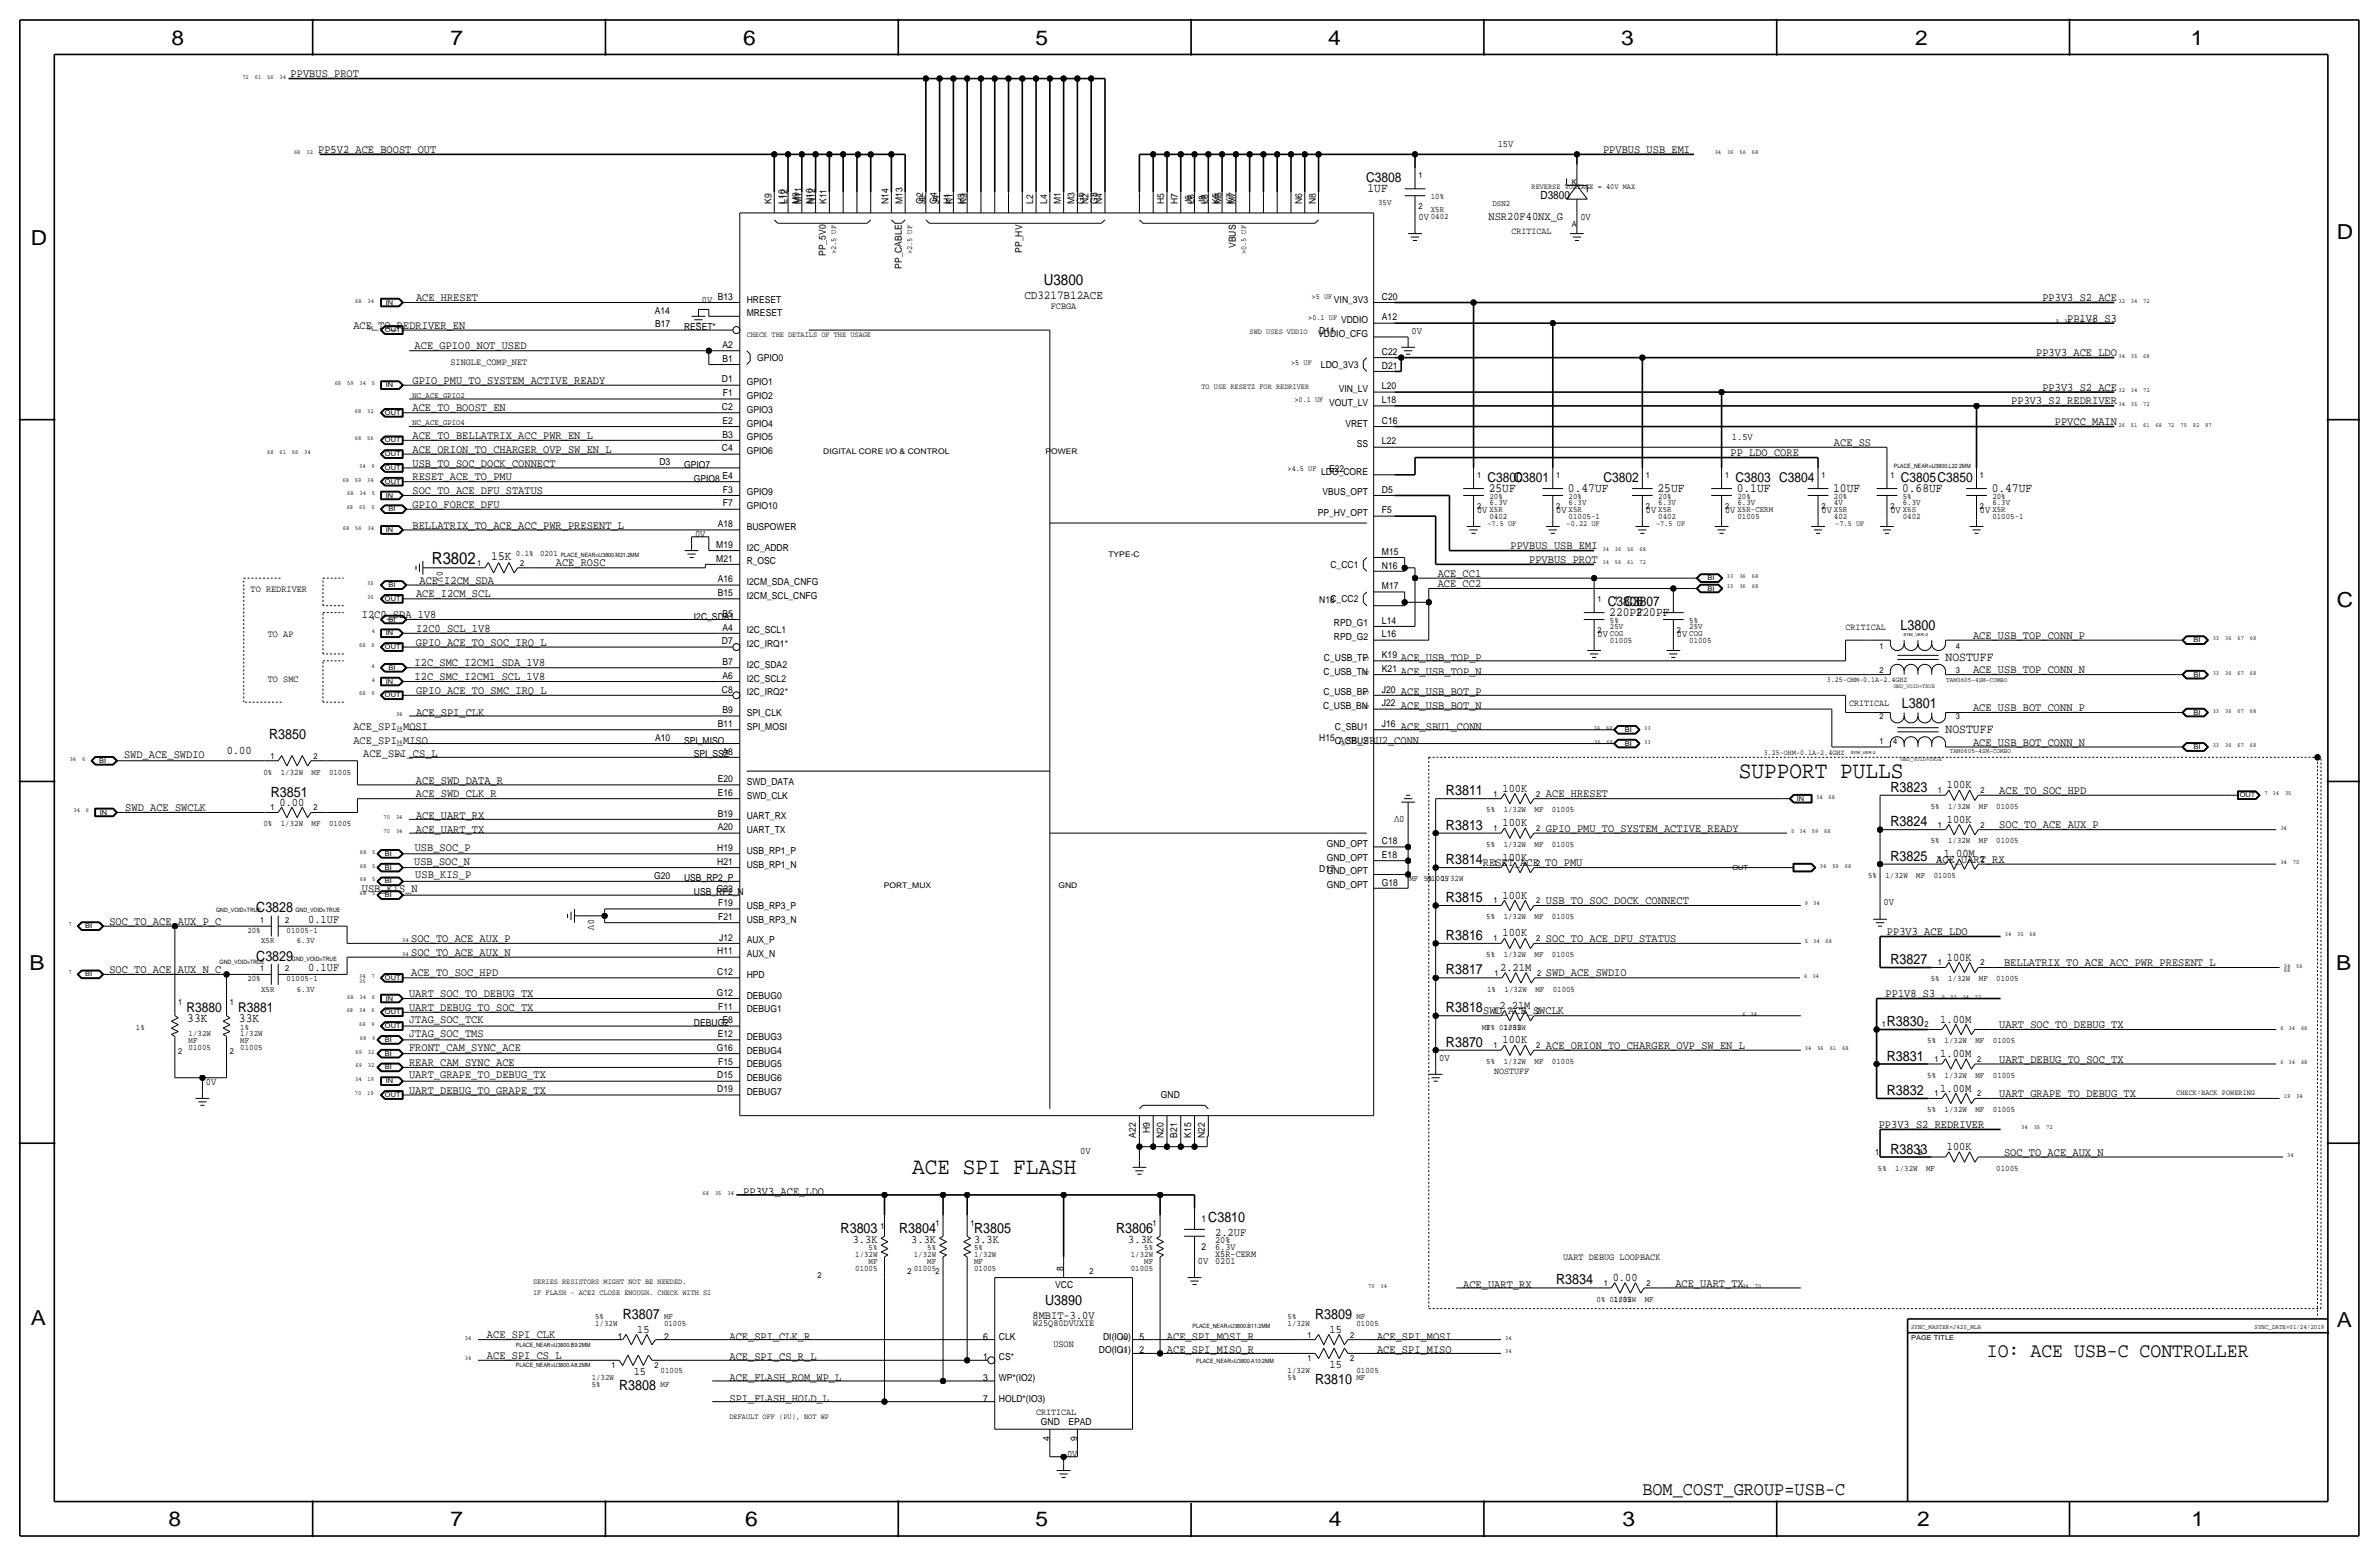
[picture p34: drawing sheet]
<svg xmlns="http://www.w3.org/2000/svg" width="877mm" height="574mm" viewBox="0 0 877 574" stroke-linecap="round" stroke-linejoin="round" font-family="sans-serif">
<defs><g id="words">
<g font-size="8.7">
<text x="641" y="286.8">SUPPORT PULLS</text>
<text x="336.2" y="432.8">ACE SPI FLASH</text>
</g>
<g font-size="7.6">
<text x="63.2" y="16.5">8</text>
<text x="166.1" y="16.5">7</text>
<text x="274" y="16.5">6</text>
<text x="381.7" y="16.5">5</text>
<text x="489.7" y="16.5">4</text>
<text x="597.6" y="16.5">3</text>
<text x="706.1" y="16.5">2</text>
<text x="807.7" y="16.5">1</text>
<text x="861.5" y="88.1">D</text>
<text x="11.4" y="90.4">D</text>
<text x="861.5" y="223.8">C</text>
<text x="10.9" y="357.6">B</text>
<text x="861.3" y="357.4">B</text>
<text x="11.4" y="488.4">A</text>
<text x="861.5" y="489.2">A</text>
<text x="62.2" y="562.6">8</text>
<text x="166.1" y="562.6">7</text>
<text x="274.8" y="562.6">6</text>
<text x="381.7" y="562.6">5</text>
<text x="489.9" y="562.6">4</text>
<text x="598.1" y="562.6">3</text>
<text x="706.8" y="562.6">2</text>
<text x="807.9" y="562.6">1</text>
</g>
<text font-size="7.5" x="732.5" y="500.1">IO: ACE USB-C CONTROLLER</text>
<text font-size="7" x="605.5" y="550.9">BOM_COST_GROUP=USB-C</text>
<text font-size="6.2" x="159.2" y="208">R3802</text>
<text font-size="5.6" x="384.8" y="105.2">U3800</text>
<g font-size="5.2">
<text x="700.7" y="232.2">L3800</text>
<text x="701.2" y="260.9">L3801</text>
<text x="99.2" y="272.3">R3850</text>
<text x="99.8" y="293.7">R3851</text>
<text x="533.1" y="293.1">R3811</text>
<text x="696.9" y="291.8">R3823</text>
<text x="533.1" y="305.8">R3813</text>
<text x="696.9" y="304.5">R3824</text>
<text x="696.9" y="317.2">R3825</text>
<text x="533.1" y="318.5">R3814</text>
<text x="533.1" y="332.5">R3815</text>
<text x="94.5" y="336.3">C3828</text>
<text x="533.1" y="346.5">R3816</text>
<text x="94.5" y="354.1">C3829</text>
<text x="533.1" y="359.2">R3817</text>
<text x="696.9" y="355.3">R3827</text>
<text x="533.1" y="373.1">R3818</text>
<text x="695.7" y="378.2">R3830</text>
<text x="533.1" y="385.8">R3870</text>
<text x="695.7" y="390.9">R3831</text>
<text x="695.7" y="403.6">R3832</text>
<text x="696.9" y="425.2">R3833</text>
<text x="309.9" y="454.4">R3803</text>
<text x="331.5" y="454.4">R3804</text>
<text x="359.1" y="454.4">R3805</text>
<text x="411.5" y="454.4">R3806</text>
<text x="445.5" y="450.6">C3810</text>
<text x="573.7" y="473.5">R3834</text>
<text x="385.3" y="481.1">U3890</text>
<text x="229.6" y="486.2">R3807</text>
<text x="484.8" y="486.2">R3809</text>
<text x="484.8" y="510">R3810</text>
<text x="228.3" y="512.5">R3808</text>
</g>
<g font-size="5">
<text x="503.7" y="67.1">C3808</text>
<text x="548.3" y="177.5">C3800</text>
<text x="558.1" y="177.5">C3801</text>
<text x="591.1" y="177.5">C3802</text>
<text x="639.8" y="177.5">C3803 C3804</text>
<text x="700.7" y="177.5">C3805C3850</text>
<text x="592.8" y="223.3">C3806</text>
<text x="598.9" y="223.3">C3807</text>
<text x="68.8" y="372.9">R3880</text>
<text x="87.8" y="372.9">R3881</text>
</g>
<g font-size="4.7">
<text x="504.2" y="70.9">1UF</text>
<text x="548.8" y="181.4">25UF</text>
<text x="578.1" y="181.4">0.47UF</text>
<text x="611.1" y="181.4">25UF</text>
<text x="640.3" y="181.4">0.1UF</text>
<text x="675.8" y="181.4">10UF</text>
<text x="701.2" y="181.4">0.68UF</text>
<text x="734.3" y="181.4">0.47UF</text>
<text x="181.1" y="206.5">15K</text>
<text x="593.3" y="227.1">220PF</text>
<text x="603" y="227.1">220PF</text>
<text x="717.2" y="243.6">NOSTUFF</text>
<text x="717.2" y="270.3">NOSTUFF</text>
<text x="69" y="376.7">33K</text>
<text x="88.1" y="376.7">33K</text>
</g>
<text font-size="4.5" x="377.6" y="110.2">CD3217B12ACE</text>
<g font-size="4.3">
<text x="107.1" y="28.4">PPVBUS_PROT</text>
<text x="117.3" y="56.4">PP5V2_ACE_BOOST_OUT</text>
<text x="591" y="56.4">PPVBUS_USB_EMI</text>
<text x="548.8" y="81">NSR20F40NX_G</text>
<text x="153.4" y="111">ACE_HRESET</text>
<text x="753" y="111">PP3V3_S2_ACE</text>
<text x="762.1" y="118.6">PP1V8_S3</text>
<text x="130.3" y="121.2">ACE_TO_REDRIVER_EN</text>
<text x="152.9" y="128.8">ACE_GPIO0_NOT_USED</text>
<text x="750.7" y="131.3">PP3V3_ACE_LDO</text>
<text x="152.1" y="141.5">GPIO_PMU_TO_SYSTEM_ACTIVE_READY</text>
<text x="741.5" y="148.8">PP3V3_S2_REDRIVER</text>
<text x="753" y="144">PP3V3_S2_ACE</text>
<text x="152.1" y="151.6">ACE_TO_BOOST_EN</text>
<text x="152.1" y="161.8">ACE_TO_BELLATRIX_ACC_PWR_EN_L</text>
<text x="757.6" y="156.7">PPVCC_MAIN</text>
<text x="152.1" y="166.9">ACE_ORION_TO_CHARGER_OVP_SW_EN_L</text>
<text x="676.1" y="164.3">ACE_SS</text>
<text x="152.1" y="172">USB_TO_SOC_DOCK_CONNECT</text>
<text x="638" y="168.1">PP_LDO_CORE</text>
<text x="152.1" y="177">RESET_ACE_TO_PMU</text>
<text x="152.1" y="182.1">SOC_TO_ACE_DFU_STATUS</text>
<text x="152.1" y="187.2">GPIO_FORCE_DFU</text>
<text x="152.1" y="194.8">BELLATRIX_TO_ACE_ACC_PWR_PRESENT_L</text>
<text x="556.9" y="202.4">PPVBUS_USB_EMI</text>
<text x="204.9" y="208.8">ACE_ROSC</text>
<text x="563.8" y="207.5">PPVBUS_PROT</text>
<text x="154.6" y="215.1">ACE_I2CM_SDA</text>
<text x="530" y="212.6">ACE_CC1</text>
<text x="153.4" y="220.2">ACE_I2CM_SCL</text>
<text x="530" y="216.4">ACE_CC2</text>
<text x="133.4" y="227.8">I2C0_SDA_1V8</text>
<text x="153.4" y="232.9">I2C0_SCL_1V8</text>
<text x="153.4" y="238">GPIO_ACE_TO_SOC_IRQ_L</text>
<text x="727.4" y="235.5">ACE_USB_TOP_CONN_P</text>
<text x="152.9" y="245.6">I2C_SMC_I2CM1_SDA_1V8</text>
<text x="516.5" y="243.6">ACE_USB_TOP_P</text>
<text x="152.9" y="250.7">I2C_SMC_I2CM1_SCL_1V8</text>
<text x="516.5" y="248.7">ACE_USB_TOP_N</text>
<text x="727.4" y="248.2">ACE_USB_TOP_CONN_N</text>
<text x="153.4" y="255.8">GPIO_ACE_TO_SMC_IRQ_L</text>
<text x="516.5" y="256.3">ACE_USB_BOT_P</text>
<text x="153.4" y="263.9">ACE_SPI_CLK</text>
<text x="516.5" y="261.4">ACE_USB_BOT_N</text>
<text x="727.4" y="262.1">ACE_USB_BOT_CONN_P</text>
<text x="130.3" y="269">ACE_SPI_MOSI</text>
<text x="516.5" y="269">ACE_SBU1_CONN</text>
<text x="130.3" y="274.1">ACE_SPI_MISO</text>
<text x="493.4" y="274.1">ACE_SBU2_CONN</text>
<text x="727.4" y="274.8">ACE_USB_BOT_CONN_N</text>
<text x="45.7" y="279.4">SWD_ACE_SWDIO</text>
<text x="83.6" y="277.9">0.00</text>
<text x="133.9" y="279.1">ACE_SPI_CS_L</text>
<text x="153.4" y="293.9">ACE_SWD_CLK_R</text>
<text x="153.4" y="288.8">ACE_SWD_DATA_R</text>
<text x="553.9" y="291.8">100K</text>
<text x="569.9" y="293.9">ACE_HRESET</text>
<text x="717.7" y="290.6">100K</text>
<text x="737.1" y="292.6">ACE_TO_SOC_HPD</text>
<text x="46.2" y="299">SWD_ACE_SWCLK</text>
<text x="103.1" y="296.9">0.00</text>
<text x="153.4" y="302">ACE_UART_RX</text>
<text x="553.9" y="304.5">100K</text>
<text x="717.7" y="303.3">100K</text>
<text x="737.1" y="305.3">SOC_TO_ACE_AUX_P</text>
<text x="153.4" y="307.1">ACE_UART_TX</text>
<text x="569.9" y="306.6">GPIO_PMU_TO_SYSTEM_ACTIVE_READY</text>
<text x="152.9" y="313.5">USB_SOC_P</text>
<text x="553.9" y="317.2">100K</text>
<text x="716.6" y="316">1.00M</text>
<text x="152.7" y="318.7">USB_SOC_N</text>
<text x="153.1" y="323.6">USB_KIS_P</text>
<text x="546.7" y="319.3">RESET_ACE_TO_PMU</text>
<text x="713.9" y="318">ACE_UART_RX</text>
<text x="133.4" y="328.9">USB_KIS_N</text>
<text x="553.9" y="331.2">100K</text>
<text x="569.9" y="333.2">USB_TO_SOC_DOCK_CONNECT</text>
<text x="40.3" y="340.9">SOC_TO_ACE_AUX_P_C</text>
<text x="113.6" y="340.1">0.1UF</text>
<text x="151.6" y="347.2">SOC_TO_ACE_AUX_P</text>
<text x="553.9" y="345.2">100K</text>
<text x="569.9" y="347.2">SOC_TO_ACE_DFU_STATUS</text>
<text x="695.7" y="344.7">PP3V3_ACE_LDO</text>
<text x="151.6" y="352.3">SOC_TO_ACE_AUX_N</text>
<text x="40.3" y="358.6">SOC_TO_ACE_AUX_N_C</text>
<text x="113.6" y="357.9">0.1UF</text>
<text x="151.6" y="359.9">ACE_TO_SOC_HPD</text>
<text x="553.1" y="357.9">2.21M</text>
<text x="569.9" y="359.9">SWD_ACE_SWDIO</text>
<text x="717.7" y="354.1">100K</text>
<text x="738.8" y="356.1">BELLATRIX_TO_ACE_ACC_PWR_PRESENT_L</text>
<text x="150.8" y="367.5">UART_SOC_TO_DEBUG_TX</text>
<text x="552.8" y="371.9">2.21M</text>
<text x="695.2" y="367.5">PP1V8_S3</text>
<text x="150.8" y="372.6">UART_DEBUG_TO_SOC_TX</text>
<text x="150.8" y="377">JTAG_SOC_TCK</text>
<text x="546.8" y="373.9">SWD_ACE_SWCLK</text>
<text x="715.3" y="376.9">1.00M</text>
<text x="150.8" y="382.2">JTAG_SOC_TMS</text>
<text x="737.1" y="379">UART_SOC_TO_DEBUG_TX</text>
<text x="150.8" y="387.4">FRONT_CAM_SYNC_ACE</text>
<text x="553.9" y="384.6">100K</text>
<text x="569.9" y="386.6">ACE_ORION_TO_CHARGER_OVP_SW_EN_L</text>
<text x="715.3" y="389.6">1.00M</text>
<text x="150.8" y="392.9">REAR_CAM_SYNC_ACE</text>
<text x="737.1" y="391.7">UART_DEBUG_TO_SOC_TX</text>
<text x="150.8" y="397.5">UART_GRAPE_TO_DEBUG_TX</text>
<text x="150.8" y="403.1">UART_DEBUG_TO_GRAPE_TX</text>
<text x="715.3" y="402.3">1.00M</text>
<text x="737.1" y="404.4">UART_GRAPE_TO_DEBUG_TX</text>
<text x="692.6" y="415.8">PP3V3_S2_REDRIVER</text>
<text x="717.7" y="423.9">100K</text>
<text x="738.8" y="426">SOC_TO_ACE_AUX_N</text>
<text x="274" y="440.4">PP3V3_ACE_LDO</text>
<text x="448" y="455.7">2.2UF</text>
<text x="314.4" y="458.2">3.3K</text>
<text x="336" y="458.2">3.3K</text>
<text x="359.1" y="458.2">3.3K</text>
<text x="416" y="458.2">3.3K</text>
<text x="594.6" y="472.2">0.00</text>
<text x="539.4" y="474.7">ACE_UART_RX</text>
<text x="617.7" y="474.2">ACE_UART_TX</text>
<text x="234.9" y="491.2">15</text>
<text x="380.7" y="486.2">8MBIT-3.0V</text>
<text x="490.2" y="491.2">15</text>
<text x="179.5" y="493.3">ACE_SPI_CLK</text>
<text x="268.9" y="493.8">ACE_SPI_CLK_R</text>
<text x="430.2" y="493.8">ACE_SPI_MOSI_R</text>
<text x="507.7" y="493.8">ACE_SPI_MOSI</text>
<text x="179.5" y="500.9">ACE_SPI_CS_L</text>
<text x="268.9" y="501.4">ACE_SPI_CS_R_L</text>
<text x="430.2" y="498.9">ACE_SPI_MISO_R</text>
<text x="507.7" y="498.9">ACE_SPI_MISO</text>
<text x="233.6" y="506.8">15</text>
<text x="268.9" y="509">ACE_FLASH_ROM_WP_L</text>
<text x="490.2" y="504.3">15</text>
<text x="268.9" y="516.6">SPI_FLASH_HOLD_L</text>
</g>
<text font-size="4.1" x="567.9" y="73.4">D3800</text>
<g font-size="3.6">
<text x="552.1" y="54.4">15V</text>
<text x="522.9" y="81">0V</text>
<text x="582.6" y="81">0V</text>
<text x="258.8" y="111.5">0V</text>
<text x="520.4" y="122.9">0V</text>
<text x="638.5" y="162.3">1.5V</text>
<text x="544.5" y="189">0V</text>
<text x="573.7" y="189">0V</text>
<text x="606.8" y="189">0V</text>
<text x="636" y="189">0V</text>
<text x="671.5" y="189">0V</text>
<text x="696.9" y="189">0V</text>
<text x="729.9" y="189">0V</text>
<text x="256.2" y="197.9">0V</text>
<text x="161" y="210.6" transform="rotate(90 161 210.6)">0V</text>
<text x="589" y="234.7">0V</text>
<text x="618.2" y="234.7">0V</text>
<text x="517.9" y="300.7" transform="rotate(-180 517.9 300.7)">0V</text>
<text x="694.4" y="333.8">0V</text>
<text x="216.9" y="338.8" transform="rotate(90 216.9 338.8)">0V</text>
<text x="530.6" y="390.9">0V</text>
<text x="75.9" y="399.8">0V</text>
<text x="398.3" y="425.2">0V</text>
<text x="441.7" y="465.8">0V 0201</text>
<text x="393.4" y="537">0V</text>
</g>
<g font-size="3.5">
<text x="284.4" y="75.2" transform="rotate(-90 284.4 75.2)">K9</text>
<text x="289.5" y="75.2" transform="rotate(-90 289.5 75.2)">L10</text>
<text x="290.4" y="75.2" transform="rotate(-90 290.4 75.2)">L12</text>
<text x="294.6" y="75.2" transform="rotate(-90 294.6 75.2)">M9</text>
<text x="295.4" y="75.2" transform="rotate(-90 295.4 75.2)">M11</text>
<text x="299.7" y="75.2" transform="rotate(-90 299.7 75.2)">N10</text>
<text x="300.5" y="75.2" transform="rotate(-90 300.5 75.2)">N12</text>
<text x="304.7" y="75.2" transform="rotate(-90 304.7 75.2)">K11</text>
<text x="327.6" y="75.2" transform="rotate(-90 327.6 75.2)">N14</text>
<text x="332.7" y="75.2" transform="rotate(-90 332.7 75.2)">M13</text>
<text x="340.3" y="75.2" transform="rotate(-90 340.3 75.2)">G2</text>
<text x="341.2" y="75.2" transform="rotate(-90 341.2 75.2)">J2</text>
<text x="345.4" y="75.2" transform="rotate(-90 345.4 75.2)">G4</text>
<text x="346.2" y="75.2" transform="rotate(-90 346.2 75.2)">J4</text>
<text x="350.5" y="75.2" transform="rotate(-90 350.5 75.2)">H1</text>
<text x="351.3" y="75.2" transform="rotate(-90 351.3 75.2)">K1</text>
<text x="355.5" y="75.2" transform="rotate(-90 355.5 75.2)">H3</text>
<text x="356.4" y="75.2" transform="rotate(-90 356.4 75.2)">K3</text>
<text x="380.9" y="75.2" transform="rotate(-90 380.9 75.2)">L2</text>
<text x="386" y="75.2" transform="rotate(-90 386 75.2)">L4</text>
<text x="391.1" y="75.2" transform="rotate(-90 391.1 75.2)">M1</text>
<text x="396.2" y="75.2" transform="rotate(-90 396.2 75.2)">M3</text>
<text x="399.6" y="75.2" transform="rotate(-90 399.6 75.2)">G6</text>
<text x="401.3" y="75.2" transform="rotate(-90 401.3 75.2)">N2</text>
<text x="404.7" y="75.2" transform="rotate(-90 404.7 75.2)">G8</text>
<text x="406.3" y="75.2" transform="rotate(-90 406.3 75.2)">N4</text>
<text x="429.2" y="75.2" transform="rotate(-90 429.2 75.2)">H5</text>
<text x="434.3" y="75.2" transform="rotate(-90 434.3 75.2)">H7</text>
<text x="439.4" y="75.2" transform="rotate(-90 439.4 75.2)">J6</text>
<text x="440.2" y="75.2" transform="rotate(-90 440.2 75.2)">L6</text>
<text x="444.4" y="75.2" transform="rotate(-90 444.4 75.2)">J8</text>
<text x="445.3" y="75.2" transform="rotate(-90 445.3 75.2)">L8</text>
<text x="449.5" y="75.2" transform="rotate(-90 449.5 75.2)">K5</text>
<text x="450.4" y="75.2" transform="rotate(-90 450.4 75.2)">M5</text>
<text x="454.6" y="75.2" transform="rotate(-90 454.6 75.2)">K7</text>
<text x="455.5" y="75.2" transform="rotate(-90 455.5 75.2)">M7</text>
<text x="480" y="75.2" transform="rotate(-90 480 75.2)">N6</text>
<text x="485.1" y="75.2" transform="rotate(-90 485.1 75.2)">N8</text>
<text x="557.2" y="86.1">CRITICAL</text>
<text x="304.5" y="94.4" transform="rotate(-90 304.5 94.4)">PP_5V0</text>
<text x="376.9" y="93.1" transform="rotate(-90 376.9 93.1)">PP_HV</text>
<text x="455.6" y="91.4" transform="rotate(-90 455.6 91.4)">VBUS</text>
<text x="332.4" y="99.1" transform="rotate(-90 332.4 99.1)">PP_CABLE</text>
<text x="264.6" y="110.5">B13</text>
<text x="275.3" y="111.5">HRESET</text>
<text x="491.8" y="111.5">VIN_3V3</text>
<text x="509.5" y="110.5">C20</text>
<text x="241.4" y="115.6">A14</text>
<text x="275.3" y="116.6">MRESET</text>
<text x="387.4" y="114">FCBGA</text>
<text x="494.4" y="119.1">VDDIO</text>
<text x="509.5" y="118.1">A12</text>
<text x="241.5" y="120.7">B17</text>
<text x="252.2" y="121.7">RESET*</text>
<text x="486" y="124.2">VDDIO_CFG</text>
<text x="486.4" y="123.2">D11</text>
<text x="266.4" y="128.3">A2</text>
<text x="509.5" y="130.8">C22</text>
<text x="166.1" y="134.4">SINGLE_COMP_NET</text>
<text x="266.4" y="133.4">B1</text>
<text x="279.1" y="133.1">GPIO0</text>
<text x="487" y="135.6">LDO_3V3</text>
<text x="509.5" y="135.9">D21</text>
<text x="266.2" y="141">D1</text>
<text x="275.3" y="142">GPIO1</text>
<text x="509.5" y="143.5">L20</text>
<text x="266.5" y="146.1">F1</text>
<text x="275.3" y="147.1">GPIO2</text>
<text x="490" y="149.6">VOUT_LV</text>
<text x="493.5" y="144.5">VIN_LV</text>
<text x="509.5" y="148.6">L18</text>
<text x="266.2" y="151.1">C2</text>
<text x="275.3" y="152.1">GPIO3</text>
<text x="266.4" y="161.3">B3</text>
<text x="266.4" y="156.2">E2</text>
<text x="275.3" y="157.2">GPIO4</text>
<text x="496" y="157.2">VRET</text>
<text x="509.5" y="156.2">C16</text>
<text x="266.2" y="166.4">C4</text>
<text x="275.3" y="162.3">GPIO5</text>
<text x="275.3" y="167.4">GPIO6</text>
<text x="500.2" y="164.8">SS</text>
<text x="509.5" y="163.8">L22</text>
<text x="243.1" y="171.5">D3</text>
<text x="252.2" y="172.5">GPIO7</text>
<text x="490" y="173.9">E22</text>
<text x="255.8" y="177.5">GPIO8</text>
<text x="266.4" y="176.5">E4</text>
<text x="487.1" y="175">LDO_CORE</text>
<text x="266.5" y="181.6">F3</text>
<text x="275.3" y="182.6">GPIO9</text>
<text x="487.6" y="182.6">VBUS_OPT</text>
<text x="509.5" y="181.6">D5</text>
<text x="266.5" y="186.7">F7</text>
<text x="275.3" y="187.7">GPIO10</text>
<text x="485.8" y="190.2">PP_HV_OPT</text>
<text x="509.5" y="189.2">F5</text>
<text x="264.6" y="194.3">A18</text>
<text x="275.3" y="195.3">BUSPOWER</text>
<text x="264.1" y="201.9">M19</text>
<text x="275.3" y="202.9">I2C_ADDR</text>
<text x="264.1" y="207">M21</text>
<text x="275.3" y="208">R_OSC</text>
<text x="490.5" y="209.3">C_CC1</text>
<text x="509.5" y="209.6">N16</text>
<text x="509.5" y="204.5">M15</text>
<text x="264.6" y="214.6">A16</text>
<text x="275.3" y="215.6">I2CM_SDA_CNFG</text>
<text x="92.4" y="218.2">TO REDRIVER</text>
<text x="264.6" y="219.7">B15</text>
<text x="275.3" y="220.7">I2CM_SCL_CNFG</text>
<text x="490.5" y="222">C_CC2</text>
<text x="509.5" y="217.2">M17</text>
<text x="266.4" y="227.3">B5</text>
<text x="486.4" y="222.3">N18</text>
<text x="255.8" y="228.3">I2C_SDA1</text>
<text x="266.4" y="232.4">A4</text>
<text x="275.3" y="233.4">I2C_SCL1</text>
<text x="491.8" y="230.9">RPD_G1</text>
<text x="509.5" y="229.9">L14</text>
<text x="680.4" y="232.2">CRITICAL</text>
<text x="98.8" y="234.7">TO AP</text>
<text x="266.2" y="237.5">D7</text>
<text x="275.3" y="238.5">I2C_IRQ1*</text>
<text x="491.8" y="236">RPD_G2</text>
<text x="509.5" y="235">L16</text>
<text x="266.4" y="245.1">B7</text>
<text x="488.1" y="243.6">C_USB_TP</text>
<text x="509.5" y="242.6">K19</text>
<text x="98.8" y="251.2">TO SMC</text>
<text x="266.4" y="250.2">A6</text>
<text x="275.3" y="246.1">I2C_SDA2</text>
<text x="275.3" y="251.2">I2C_SCL2</text>
<text x="487.9" y="248.7">C_USB_TN</text>
<text x="509.5" y="247.7">K21</text>
<text x="266.2" y="255.3">C8</text>
<text x="275.3" y="256.3">I2C_IRQ2*</text>
<text x="487.9" y="256.3">C_USB_BP</text>
<text x="509.5" y="255.3">J20</text>
<text x="266.4" y="262.9">B9</text>
<text x="275.3" y="263.9">SPI_CLK</text>
<text x="487.8" y="261.4">C_USB_BN</text>
<text x="509.5" y="260.4">J22</text>
<text x="681.7" y="260.1">CRITICAL</text>
<text x="264.6" y="268">B11</text>
<text x="275.3" y="269">SPI_MOSI</text>
<text x="492.1" y="269">C_SBU1</text>
<text x="509.5" y="268">J16</text>
<text x="241.5" y="273.1">A10</text>
<text x="252.2" y="274.1">SPI_MISO</text>
<text x="486.4" y="273.1">H15</text>
<text x="492.1" y="274.1">C_SBU2</text>
<text x="255.8" y="279.1">SPI_SSZ</text>
<text x="266.4" y="278.1">A8</text>
<text x="264.6" y="288.3">E20</text>
<text x="264.6" y="293.4">E16</text>
<text x="275.3" y="289.3">SWD_DATA</text>
<text x="275.3" y="294.4">SWD_CLK</text>
<text x="264.6" y="301">B19</text>
<text x="275.3" y="302">UART_RX</text>
<text x="264.6" y="306.1">A20</text>
<text x="275.3" y="307.1">UART_TX</text>
<text x="509.5" y="311.2">C18</text>
<text x="264.4" y="313.7">H19</text>
<text x="275.3" y="314.7">USB_RP1_P</text>
<text x="489.2" y="317.2">GND_OPT</text>
<text x="489.2" y="312.2">GND_OPT</text>
<text x="509.5" y="316.2">E18</text>
<text x="241.2" y="323.9">G20</text>
<text x="264.4" y="318.8">H21</text>
<text x="275.3" y="319.8">USB_RP1_N</text>
<text x="486.4" y="321.3">D17</text>
<text x="489.2" y="322.3">GND_OPT</text>
<text x="252.2" y="324.9">USB_RP2_P</text>
<text x="255.8" y="329.9">USB_RP2_N</text>
<text x="264.2" y="328.9">G22</text>
<text x="489.2" y="327.4">GND_OPT</text>
<text x="509.5" y="326.4">G18</text>
<text x="264.8" y="334">F19</text>
<text x="275.3" y="335">USB_RP3_P</text>
<text x="264.8" y="339.1">F21</text>
<text x="275.3" y="340.1">USB_RP3_N</text>
<text x="265.1" y="346.7">J12</text>
<text x="275.3" y="347.7">AUX_P</text>
<text x="264.4" y="351.8">H11</text>
<text x="275.3" y="352.8">AUX_N</text>
<text x="264.4" y="359.4">C12</text>
<text x="275.3" y="360.4">HPD</text>
<text x="264.2" y="367">G12</text>
<text x="275.3" y="368">DEBUG0</text>
<text x="264.8" y="372.1">F11</text>
<text x="266.4" y="377.2">E8</text>
<text x="275.3" y="373.1">DEBUG1</text>
<text x="255.8" y="378.2">DEBUG2</text>
<text x="264.6" y="382.3">E12</text>
<text x="275.3" y="383.3">DEBUG3</text>
<text x="264.2" y="387.4">G16</text>
<text x="275.3" y="388.4">DEBUG4</text>
<text x="264.8" y="392.4">F15</text>
<text x="275.3" y="393.4">DEBUG5</text>
<text x="550.9" y="396">NOSTUFF</text>
<text x="264.4" y="397.5">D15</text>
<text x="275.3" y="398.5">DEBUG6</text>
<text x="264.4" y="402.6">D19</text>
<text x="275.3" y="403.6">DEBUG7</text>
<text x="428" y="404.9">GND</text>
<text x="418.8" y="419.4" transform="rotate(-90 418.8 419.4)">A22</text>
<text x="423.9" y="417.8" transform="rotate(-90 423.9 417.8)">H9</text>
<text x="429" y="419.5" transform="rotate(-90 429 419.5)">N20</text>
<text x="434" y="419.4" transform="rotate(-90 434 419.4)">B21</text>
<text x="439.1" y="419.4" transform="rotate(-90 439.1 419.4)">K15</text>
<text x="444.2" y="419.5" transform="rotate(-90 444.2 419.5)">N22</text>
<text x="442.9" y="450.6">1</text>
<text x="442.9" y="460.8">2</text>
<text x="448" y="460.8">6.3V</text>
<text x="448" y="458.2">20%</text>
<text x="448" y="463.3">X5R-CERM</text>
<text x="576.3" y="464.6">UART DEBUG LOOPBACK</text>
<text x="392.1" y="468.4" transform="rotate(-90 392.1 468.4)">8</text>
<text x="389" y="474.7">VCC</text>
<text x="380.8" y="488.7">W25Q80DVUXIE</text>
<text x="227.8" y="493.8">1</text>
<text x="244.8" y="493.8">2</text>
<text x="362.4" y="493.8">6</text>
<text x="368.2" y="493.8">CLK</text>
<text x="388.3" y="496.3">USON</text>
<text x="406.7" y="493.8">DI(IO0)</text>
<text x="420.1" y="493.8">5</text>
<text x="362.4" y="501.4">1</text>
<text x="368.2" y="501.4">CS*</text>
<text x="405.1" y="498.9">DO(IO1)</text>
<text x="420.1" y="498.9">2</text>
<text x="362.4" y="509">3</text>
<text x="368.2" y="509">WP*(IO2)</text>
<text x="362.4" y="516.6">7</text>
<text x="368.2" y="516.6">HOLD*(IO3)</text>
<text x="382" y="521.7">CRITICAL</text>
<text x="383.7" y="525.3">GND</text>
<text x="393.9" y="525.3">EPAD</text>
<text x="387" y="531.1" transform="rotate(-90 387 531.1)">4</text>
<text x="397.2" y="531.1" transform="rotate(-90 397.2 531.1)">9</text>
</g>
<g font-size="3.1">
<text x="522.9" y="65.8">1</text>
<text x="579.5" y="68.3">K</text>
<text x="508" y="75.7">35V</text>
<text x="522.9" y="77.2">2</text>
<text x="527.5" y="73.4">10%</text>
<text x="550.2" y="75.9">DSN2</text>
<text x="527.5" y="78.2">X5R</text>
<text x="527.5" y="80.8">0402</text>
<text x="579.5" y="83.6">A</text>
<text x="544.5" y="176.3">1</text>
<text x="573.7" y="176.3">1</text>
<text x="606.8" y="176.3">1</text>
<text x="636" y="176.3">1</text>
<text x="671.5" y="176.3">1</text>
<text x="696.9" y="176.3">1</text>
<text x="729.9" y="176.3">1</text>
<text x="549.1" y="183.9">20%</text>
<text x="578.3" y="183.9">20%</text>
<text x="611.3" y="183.9">20%</text>
<text x="640.5" y="183.9">20%</text>
<text x="676.1" y="183.9">20%</text>
<text x="701.5" y="183.9">5%</text>
<text x="734.5" y="183.9">20%</text>
<text x="544.5" y="187.7">2</text>
<text x="549.1" y="188.7">X5R</text>
<text x="549.1" y="191.3">0402</text>
<text x="549.1" y="186.2">6.3V</text>
<text x="573.7" y="187.7">2</text>
<text x="578.3" y="186.2">6.3V</text>
<text x="578.3" y="188.7">X5R</text>
<text x="578.3" y="191.3">01005-1</text>
<text x="606.8" y="187.7">2</text>
<text x="611.3" y="186.2">6.3V</text>
<text x="611.3" y="191.3">0402</text>
<text x="611.3" y="188.7">X5R</text>
<text x="636" y="187.7">2</text>
<text x="640.5" y="186.2">6.3V</text>
<text x="640.5" y="191.3">01005</text>
<text x="640.5" y="188.7">X5R-CERM</text>
<text x="671.5" y="187.7">2</text>
<text x="676.1" y="186.2">4V</text>
<text x="676.1" y="188.7">X5R</text>
<text x="676.1" y="191.3">402</text>
<text x="696.9" y="187.7">2</text>
<text x="701.5" y="186.2">6.3V</text>
<text x="701.5" y="191.3">0402</text>
<text x="701.5" y="188.7">X6S</text>
<text x="729.9" y="187.7">2</text>
<text x="734.5" y="186.2">6.3V</text>
<text x="734.5" y="188.7">X5R</text>
<text x="734.5" y="191.3">01005-1</text>
<text x="176" y="208.5">1</text>
<text x="190.2" y="205">0.1%</text>
<text x="191.7" y="208.5">2</text>
<text x="199.1" y="205">0201</text>
<text x="589" y="222">1</text>
<text x="595.1" y="222">1</text>
<text x="589" y="233.4">2</text>
<text x="593.5" y="231.9">25V</text>
<text x="593.5" y="229.6">5%</text>
<text x="618.2" y="233.4">2</text>
<text x="622.8" y="231.9">25V</text>
<text x="622.8" y="229.6">5%</text>
<text x="593.5" y="234.4">COG</text>
<text x="593.5" y="237">01005</text>
<text x="622.8" y="237">01005</text>
<text x="622.8" y="234.4">COG</text>
<text x="692.9" y="239.3">1</text>
<text x="721.1" y="239.3">4</text>
<text x="692.9" y="248.2">2</text>
<text x="721.1" y="248.2">3</text>
<text x="692.9" y="265.2">2</text>
<text x="721.1" y="265.2">3</text>
<text x="692.9" y="274.1">1</text>
<text x="698" y="274.1">4</text>
<text x="99.8" y="279.7">1</text>
<text x="115.5" y="279.7">2</text>
<text x="97.1" y="285.5">0%</text>
<text x="103.5" y="285.5">1/32W</text>
<text x="114.9" y="285.5">MF</text>
<text x="121.3" y="285.5">01005</text>
<text x="550.6" y="293.6">1</text>
<text x="566.4" y="293.6">2</text>
<text x="714.4" y="292.4">1</text>
<text x="730.2" y="292.4">2</text>
<text x="99.8" y="298.7">1</text>
<text x="115.5" y="298.7">2</text>
<text x="548" y="299.5">5%</text>
<text x="554.4" y="299.5">1/32W</text>
<text x="565.7" y="299.5">MF</text>
<text x="572.2" y="299.5">01005</text>
<text x="711.8" y="298.2">5%</text>
<text x="718.2" y="298.2">1/32W</text>
<text x="729.6" y="298.2">MF</text>
<text x="736" y="298.2">01005</text>
<text x="97.1" y="304.5">0%</text>
<text x="103.5" y="304.5">1/32W</text>
<text x="114.9" y="304.5">MF</text>
<text x="121.3" y="304.5">01005</text>
<text x="714.4" y="305.1">1</text>
<text x="730.2" y="305.1">2</text>
<text x="550.6" y="306.3">1</text>
<text x="566.4" y="306.3">2</text>
<text x="711.8" y="310.9">5%</text>
<text x="718.2" y="310.9">1/32W</text>
<text x="729.6" y="310.9">MF</text>
<text x="736" y="310.9">01005</text>
<text x="548" y="312.2">5%</text>
<text x="554.4" y="312.2">1/32W</text>
<text x="565.7" y="312.2">MF</text>
<text x="572.2" y="312.2">01005</text>
<text x="714.4" y="317.8">1</text>
<text x="730.2" y="317.8">2</text>
<text x="550.6" y="319">1</text>
<text x="566.4" y="319">2</text>
<text x="688.7" y="323.6">5%</text>
<text x="695.1" y="323.6">1/32W</text>
<text x="706.5" y="323.6">MF</text>
<text x="712.9" y="323.6">01005</text>
<text x="519.6" y="324.9">MF 5%</text>
<text x="526" y="324.9">01005</text>
<text x="531.3" y="324.9">1/32W</text>
<text x="550.6" y="333">1</text>
<text x="566.4" y="333">2</text>
<text x="96" y="340.1">1</text>
<text x="105.1" y="340.1">2</text>
<text x="548" y="338.8">5%</text>
<text x="554.4" y="338.8">1/32W</text>
<text x="565.7" y="338.8">MF</text>
<text x="572.2" y="338.8">01005</text>
<text x="91.2" y="343.9">20%</text>
<text x="96.3" y="347.7">X5R</text>
<text x="105.7" y="343.9">01005-1</text>
<text x="109.4" y="347.7">6.3V</text>
<text x="550.6" y="347">1</text>
<text x="566.4" y="347">2</text>
<text x="548" y="352.8">5%</text>
<text x="554.4" y="352.8">1/32W</text>
<text x="565.7" y="352.8">MF</text>
<text x="572.2" y="352.8">01005</text>
<text x="96" y="357.9">1</text>
<text x="105.1" y="357.9">2</text>
<text x="550.9" y="359.7">1</text>
<text x="566.7" y="359.7">2</text>
<text x="714.4" y="355.9">1</text>
<text x="730.2" y="355.9">2</text>
<text x="91.2" y="361.7">20%</text>
<text x="96.3" y="365.5">X5R</text>
<text x="105.7" y="361.7">01005-1</text>
<text x="109.4" y="365.5">6.3V</text>
<text x="548.3" y="365.5">1%</text>
<text x="554.7" y="365.5">1/32W</text>
<text x="566" y="365.5">MF</text>
<text x="572.5" y="365.5">01005</text>
<text x="711.8" y="361.7">5%</text>
<text x="718.2" y="361.7">1/32W</text>
<text x="729.6" y="361.7">MF</text>
<text x="736" y="361.7">01005</text>
<text x="65.7" y="370.6">1</text>
<text x="84.8" y="370.6">1</text>
<text x="550.6" y="373.6">1</text>
<text x="566.4" y="373.6">2</text>
<text x="50.1" y="379.5">1%</text>
<text x="69.5" y="382">1/32W</text>
<text x="88.6" y="379.5">1%</text>
<text x="88.6" y="382">1/32W</text>
<text x="546.3" y="379.5">MF</text>
<text x="548" y="379.5">1% 01005</text>
<text x="556" y="379.5">/32W</text>
<text x="693.7" y="378.7">1</text>
<text x="709.5" y="378.7">2</text>
<text x="65.7" y="388.4">2</text>
<text x="69.5" y="387.1">01005</text>
<text x="69.5" y="384.6">MF</text>
<text x="84.8" y="388.4">2</text>
<text x="88.6" y="387.1">01005</text>
<text x="88.6" y="384.6">MF</text>
<text x="550.6" y="386.3">1</text>
<text x="566.4" y="386.3">2</text>
<text x="710.5" y="384.6">5%</text>
<text x="716.9" y="384.6">1/32W</text>
<text x="728.3" y="384.6">MF</text>
<text x="734.7" y="384.6">01005</text>
<text x="548" y="392.2">5%</text>
<text x="554.4" y="392.2">1/32W</text>
<text x="565.7" y="392.2">MF</text>
<text x="572.2" y="392.2">01005</text>
<text x="713.2" y="391.4">1</text>
<text x="728.9" y="391.4">2</text>
<text x="710.5" y="397.3">5%</text>
<text x="716.9" y="397.3">1/32W</text>
<text x="728.3" y="397.3">MF</text>
<text x="734.7" y="397.3">01005</text>
<text x="713.2" y="404.1">1</text>
<text x="728.9" y="404.1">2</text>
<text x="710.5" y="410">5%</text>
<text x="716.9" y="410">1/32W</text>
<text x="728.3" y="410">MF</text>
<text x="734.7" y="410">01005</text>
<text x="691.4" y="425.7">1</text>
<text x="707.1" y="425.7">2</text>
<text x="692.3" y="431.5">5%</text>
<text x="698.7" y="431.5">1/32W</text>
<text x="710.1" y="431.5">MF</text>
<text x="736" y="431.5">01005</text>
<text x="324.6" y="453.1">1</text>
<text x="344.9" y="451.9">1</text>
<text x="357.8" y="451.9">1</text>
<text x="424.9" y="451.9">1</text>
<text x="320.2" y="460.8">5%</text>
<text x="341.8" y="460.8">5%</text>
<text x="359.1" y="460.8">5%</text>
<text x="421.8" y="460.8">5%</text>
<text x="315.3" y="463.3">1/32W</text>
<text x="320.2" y="465.8">MF</text>
<text x="336.9" y="463.3">1/32W</text>
<text x="341.8" y="465.8">MF</text>
<text x="359.1" y="463.3">1/32W</text>
<text x="359.1" y="465.8">MF</text>
<text x="416.9" y="463.3">1/32W</text>
<text x="421.8" y="465.8">MF</text>
<text x="301.3" y="470.9">2</text>
<text x="315.3" y="468.4">01005</text>
<text x="334.6" y="469.6">2</text>
<text x="336.9" y="468.4">01005</text>
<text x="344.9" y="469.6">2</text>
<text x="359.1" y="468.4">01005</text>
<text x="401.7" y="469.6">2</text>
<text x="416.9" y="468.4">01005</text>
<text x="591.3" y="474">1</text>
<text x="607" y="474">2</text>
<text x="588.6" y="479.8">0% 01005</text>
<text x="596.7" y="479.8">/32W</text>
<text x="606.4" y="479.8">MF</text>
<text x="219.4" y="486.2">5%</text>
<text x="219.4" y="488.7">1/32W</text>
<text x="244.8" y="488.7">01005</text>
<text x="244.8" y="486.2">MF</text>
<text x="474.7" y="488.7">1/32W</text>
<text x="474.7" y="486.2">5%</text>
<text x="500.1" y="488.7">01005</text>
<text x="500.1" y="486.2">MF</text>
<text x="482" y="493">1</text>
<text x="497.8" y="493">2</text>
<text x="482" y="501.7">1</text>
<text x="497.8" y="501.7">2</text>
<text x="218.1" y="508.6">1/32W</text>
<text x="225.5" y="504.2">1</text>
<text x="241.2" y="504.2">2</text>
<text x="243.5" y="506">01005</text>
<text x="474.7" y="508.6">5%</text>
<text x="474.7" y="506">1/32W</text>
<text x="500.1" y="506">01005</text>
<text x="500.1" y="508.6">MF</text>
<text x="218.1" y="511.1">5%</text>
<text x="243.5" y="511.1">MF</text>
</g>
<g font-size="3">
<text x="152.1" y="146.6">NC_ACE_GPIO2</text>
<text x="152.1" y="156.7">NC_ACE_GPIO4</text>
</g>
<g font-size="2.9">
<text x="564.6" y="69.6">REVERSE VOLTAGE = 40V MAX</text>
<text x="308.3" y="93.7" transform="rotate(-90 308.3 93.7)">&gt;2.5 UF</text>
<text x="336.2" y="93.7" transform="rotate(-90 336.2 93.7)">&gt;2.5 UF</text>
<text x="459.4" y="93.7" transform="rotate(-90 459.4 93.7)">&gt;0.5 UF</text>
<text x="483.6" y="110.2">&gt;5 UF</text>
<text x="482.3" y="117.9">&gt;0.1 UF</text>
<text x="275.3" y="124.2">CHECK THE DETAILS OF THE USAGE</text>
<text x="460.7" y="122.9">SWD USES VDDIO</text>
<text x="476" y="134.4">&gt;5 UF</text>
<text x="442.9" y="143.3">TO USE RESETZ FOR REDRIVER</text>
<text x="477.2" y="148.3">&gt;0.1 UF</text>
<text x="303.5" y="167.4">DIGITAL CORE I/O &amp; CONTROL</text>
<text x="385.4" y="167.4">POWER</text>
<text x="474.7" y="173.7">&gt;4.5 UF</text>
<text x="548.3" y="194.1">~7.5 UF</text>
<text x="577.5" y="194.1">~0.22 UF</text>
<text x="610.6" y="194.1">~7.5 UF</text>
<text x="676.6" y="194.1">~7.5 UF</text>
<text x="408.6" y="205.5">TYPE-C</text>
<text x="325.8" y="327.4">PORT_MUX</text>
<text x="390.2" y="327.4">GND</text>
<text x="802.3" y="403.6">CHECK:BACK POWERING</text>
<text x="196.5" y="473.5">SERIES RESISTORS MIGHT NOT BE NEEDED.</text>
<text x="196.5" y="477.3">IF FLASH - ACE2 CLOSE ENOUGH. CHECK WITH SI</text>
<text x="268.9" y="523">DEFAULT OFF (PU), NOT WP</text>
</g>
<g font-size="2.8">
<text x="673.5" y="251.2">3.25-OHM-0.1A-2.4GHZ</text>
<text x="650.2" y="278.1">3.25-OHM-0.1A-2.4GHZ</text>
</g>
<g font-size="2.5">
<text x="142.2" y="112.3">IN</text>
<text x="141.9" y="122.4">OUT</text>
<text x="142.2" y="142.7">IN</text>
<text x="141.9" y="152.9">OUT</text>
<text x="141.9" y="163.1">OUT</text>
<text x="141.9" y="168.1">OUT</text>
<text x="141.9" y="173.2">OUT</text>
<text x="141.9" y="178.3">OUT</text>
<text x="142.2" y="183.4">IN</text>
<text x="143.2" y="188.5">BI</text>
<text x="142.2" y="196.1">IN</text>
<text x="629.6" y="213.9">BI</text>
<text x="141.9" y="221.5">OUT</text>
<text x="143.2" y="216.4">BI</text>
<text x="629.6" y="217.7">BI</text>
<text x="143.2" y="229.1">BI</text>
<text x="141.9" y="239.3">OUT</text>
<text x="142.2" y="234.2">IN</text>
<text x="808.6" y="236.7">BI</text>
<text x="142.2" y="252">IN</text>
<text x="143.2" y="246.9">BI</text>
<text x="717.5" y="251.2">TAM0605-4SM-COMBO</text>
<text x="808.6" y="249.4">BI</text>
<text x="141.9" y="257">OUT</text>
<text x="808.6" y="263.4">BI</text>
<text x="599.1" y="269.7">BI</text>
<text x="599.1" y="274.8">BI</text>
<text x="36.5" y="281.2">BI</text>
<text x="718.8" y="277.6">TAM0605-4SM-COMBO</text>
<text x="808.6" y="276.1">BI</text>
<text x="825.7" y="293.9">OUT</text>
<text x="662.4" y="295.1">IN</text>
<text x="36.8" y="300.2">IN</text>
<text x="141.9" y="315.5">BI</text>
<text x="141.9" y="320.5">BI</text>
<text x="638.7" y="320.5">OUT</text>
<text x="141.9" y="325.6">BI</text>
<text x="141.9" y="330.7">BI</text>
<text x="31.4" y="342.1">BI</text>
<text x="31.4" y="359.9">BI</text>
<text x="141.9" y="361.2">OUT</text>
<text x="142.2" y="368.8">IN</text>
<text x="141.9" y="373.9">OUT</text>
<text x="141.9" y="379">OUT</text>
<text x="141.9" y="389.1">BI</text>
<text x="141.9" y="384">BI</text>
<text x="141.9" y="394.2">BI</text>
<text x="142.2" y="399.3">IN</text>
<text x="141.9" y="404.4">OUT</text>
<text x="704.5" y="493.8">PAGE TITLE</text>
</g>
<g font-size="2.4">
<text x="704.5" y="490">SYNC_MASTER=J420_MLB</text>
<text x="831.2" y="490">SYNC_DATE=01/24/2019</text>
</g>
<g font-size="2.3">
<text x="89.4" y="29">72</text>
<text x="93.9" y="29">61</text>
<text x="98.5" y="29">56</text>
<text x="103.1" y="29">34</text>
<text x="108.4" y="56.9">68</text>
<text x="113" y="56.9">32</text>
<text x="632.2" y="56.9">34</text>
<text x="636.7" y="56.9">36</text>
<text x="641.3" y="56.9">56</text>
<text x="645.9" y="56.9">68</text>
<text x="131" y="111.5">68</text>
<text x="135.5" y="111.5">34</text>
<text x="781" y="111.5">32</text>
<text x="785.6" y="111.5">34</text>
<text x="790.1" y="111.5">72</text>
<text x="757.9" y="119.1">9</text>
<text x="761" y="119.1">32</text>
<text x="765.5" y="119.1">34</text>
<text x="770.1" y="119.1">72</text>
<text x="135.4" y="121.7">35</text>
<text x="781" y="131.8">34</text>
<text x="785.6" y="131.8">35</text>
<text x="790.1" y="131.8">68</text>
<text x="123.4" y="142">68</text>
<text x="128" y="142">59</text>
<text x="132.5" y="142">34</text>
<text x="137.1" y="142">5</text>
<text x="781" y="144.5">32</text>
<text x="781" y="149.6">34</text>
<text x="785.6" y="144.5">34</text>
<text x="785.6" y="149.6">35</text>
<text x="790.1" y="144.5">72</text>
<text x="790.1" y="149.6">72</text>
<text x="130.8" y="152.1">68</text>
<text x="135.4" y="152.1">32</text>
<text x="781" y="157.2">26</text>
<text x="785.6" y="157.2">51</text>
<text x="790.1" y="157.2">61</text>
<text x="794.7" y="157.2">68</text>
<text x="799.3" y="157.2">72</text>
<text x="803.9" y="157.2">75</text>
<text x="808.4" y="157.2">82</text>
<text x="813" y="157.2">97</text>
<text x="98.5" y="167.4">68</text>
<text x="103" y="167.4">61</text>
<text x="107.6" y="167.4">56</text>
<text x="112.2" y="167.4">34</text>
<text x="130.8" y="162.3">68</text>
<text x="135.4" y="162.3">56</text>
<text x="132.4" y="172.5">34</text>
<text x="137" y="172.5">9</text>
<text x="126.2" y="177.5">68</text>
<text x="130.8" y="177.5">59</text>
<text x="135.4" y="177.5">34</text>
<text x="128" y="182.6">68</text>
<text x="132.5" y="182.6">34</text>
<text x="137.1" y="182.6">5</text>
<text x="127.8" y="187.7">68</text>
<text x="132.4" y="187.7">65</text>
<text x="137" y="187.7">5</text>
<text x="126.4" y="195.3">68</text>
<text x="131" y="195.3">56</text>
<text x="135.5" y="195.3">34</text>
<text x="590.8" y="202.9">34</text>
<text x="595.3" y="202.9">36</text>
<text x="599.9" y="202.9">56</text>
<text x="604.5" y="202.9">68</text>
<text x="590.8" y="208">34</text>
<text x="595.3" y="208">56</text>
<text x="599.9" y="208">61</text>
<text x="604.5" y="208">72</text>
<text x="135.4" y="215.6">35</text>
<text x="636.7" y="213.1">33</text>
<text x="641.2" y="213.1">36</text>
<text x="645.8" y="213.1">68</text>
<text x="135.4" y="220.7">35</text>
<text x="636.7" y="216.9">33</text>
<text x="641.2" y="216.9">36</text>
<text x="645.8" y="216.9">68</text>
<text x="137" y="228.3">4</text>
<text x="137.1" y="233.4">4</text>
<text x="132.4" y="238.5">68</text>
<text x="137" y="238.5">6</text>
<text x="815.7" y="236">33</text>
<text x="820.3" y="236">36</text>
<text x="824.9" y="236">67</text>
<text x="829.5" y="236">68</text>
<text x="502.5" y="243.6">67</text>
<text x="137" y="246.1">4</text>
<text x="137.1" y="251.2">4</text>
<text x="502.5" y="248.7">67</text>
<text x="815.7" y="248.7">33</text>
<text x="820.3" y="248.7">36</text>
<text x="824.9" y="248.7">67</text>
<text x="829.5" y="248.7">68</text>
<text x="132.4" y="256.3">68</text>
<text x="137" y="256.3">9</text>
<text x="502.5" y="256.3">67</text>
<text x="146" y="263.9">34</text>
<text x="502.5" y="261.4">67</text>
<text x="815.7" y="262.6">33</text>
<text x="820.3" y="262.6">36</text>
<text x="824.9" y="262.6">67</text>
<text x="829.5" y="262.6">68</text>
<text x="146" y="269">34</text>
<text x="587.6" y="269">36</text>
<text x="592.1" y="269">68</text>
<text x="606.2" y="269">33</text>
<text x="146" y="274.1">34</text>
<text x="587.7" y="274.1">36</text>
<text x="592.3" y="274.1">68</text>
<text x="606.2" y="274.1">33</text>
<text x="815.7" y="275.3">33</text>
<text x="820.3" y="275.3">36</text>
<text x="824.9" y="275.3">67</text>
<text x="829.5" y="275.3">68</text>
<text x="25.7" y="280.4">34</text>
<text x="30.3" y="280.4">6</text>
<text x="146" y="279.1">34</text>
<text x="834.8" y="293.1">7</text>
<text x="837.8" y="293.1">34</text>
<text x="842.4" y="293.1">35</text>
<text x="27.1" y="299.5">34</text>
<text x="31.7" y="299.5">6</text>
<text x="669.5" y="294.4">34</text>
<text x="674.1" y="294.4">68</text>
<text x="141.4" y="302">70</text>
<text x="146" y="302">34</text>
<text x="840.7" y="305.8">34</text>
<text x="141.4" y="307.1">70</text>
<text x="146" y="307.1">34</text>
<text x="660.3" y="307.1">5</text>
<text x="663.4" y="307.1">34</text>
<text x="668" y="307.1">59</text>
<text x="672.5" y="307.1">68</text>
<text x="132.6" y="314.7">68</text>
<text x="137.2" y="314.7">5</text>
<text x="132.6" y="319.8">68</text>
<text x="137.2" y="319.8">5</text>
<text x="671" y="319.8">34</text>
<text x="675.5" y="319.8">59</text>
<text x="680.1" y="319.8">68</text>
<text x="840.7" y="318.5">34</text>
<text x="845.3" y="318.5">70</text>
<text x="132.6" y="324.9">68</text>
<text x="132.6" y="329.9">68</text>
<text x="137.2" y="324.9">5</text>
<text x="137.2" y="329.9">5</text>
<text x="665.4" y="333.8">9</text>
<text x="668.5" y="333.8">34</text>
<text x="25.2" y="341.4">7</text>
<text x="148.3" y="347.2">34</text>
<text x="665.4" y="347.7">5</text>
<text x="668.5" y="347.7">34</text>
<text x="673" y="347.7">68</text>
<text x="739.1" y="345.2">34</text>
<text x="743.7" y="345.2">35</text>
<text x="748.2" y="345.2">68</text>
<text x="148.3" y="352.3">34</text>
<text x="25.2" y="359.2">7</text>
<text x="842" y="356.6">34</text>
<text x="842" y="358.4">68</text>
<text x="846.5" y="356.6">56</text>
<text x="132.4" y="360.4">34</text>
<text x="132.4" y="362.3">35</text>
<text x="137" y="360.4">7</text>
<text x="665.1" y="360.4">6</text>
<text x="668.2" y="360.4">34</text>
<text x="128" y="368">68</text>
<text x="132.5" y="368">34</text>
<text x="137.1" y="368">6</text>
<text x="715.9" y="368">9</text>
<text x="718.9" y="368">32</text>
<text x="723.5" y="368">34</text>
<text x="728.1" y="368">72</text>
<text x="127.8" y="373.1">68</text>
<text x="132.4" y="373.1">34</text>
<text x="137" y="373.1">6</text>
<text x="642.3" y="374.4">6</text>
<text x="645.4" y="374.4">34</text>
<text x="132.4" y="378.2">68</text>
<text x="132.6" y="383.3">68</text>
<text x="137" y="378.2">9</text>
<text x="137.2" y="383.3">9</text>
<text x="840.7" y="379.5">6</text>
<text x="843.7" y="379.5">34</text>
<text x="848.3" y="379.5">68</text>
<text x="131.1" y="388.4">69</text>
<text x="135.6" y="388.4">32</text>
<text x="665.4" y="387.1">34</text>
<text x="670" y="387.1">56</text>
<text x="674.6" y="387.1">61</text>
<text x="679.1" y="387.1">68</text>
<text x="131.1" y="393.4">69</text>
<text x="135.6" y="393.4">32</text>
<text x="840.7" y="392.2">6</text>
<text x="843.7" y="392.2">34</text>
<text x="848.3" y="392.2">68</text>
<text x="131" y="398.5">34</text>
<text x="135.5" y="398.5">19</text>
<text x="130.8" y="403.6">70</text>
<text x="135.4" y="403.6">19</text>
<text x="842" y="404.9">19</text>
<text x="846.5" y="404.9">34</text>
<text x="745.2" y="416.3">34</text>
<text x="749.8" y="416.3">35</text>
<text x="754.3" y="416.3">72</text>
<text x="843.2" y="426.5">34</text>
<text x="259" y="440.4">68</text>
<text x="263.6" y="440.4">35</text>
<text x="268.2" y="440.4">34</text>
<text x="504.4" y="474.7">70</text>
<text x="509" y="474.7">34</text>
<text x="642.3" y="474.7">34</text>
<text x="646.9" y="474.7">70</text>
<text x="171.4" y="493.8">34</text>
<text x="413.2" y="493.8">68</text>
<text x="554.9" y="493.8">34</text>
<text x="171.4" y="501.4">34</text>
<text x="413.2" y="498.9">68</text>
<text x="554.9" y="498.9">34</text>
</g>
<g font-size="2.2">
<text x="698.2" y="172.5">PLACE_NEAR=U3800.L22:2MM</text>
<text x="206.7" y="205.5">PLACE_NEAR=U3800.M21:2MM</text>
<text x="698.2" y="253.7">GND_VOID=TRUE</text>
<text x="700.7" y="280.4">GND_VOID=TRUE</text>
<text x="79.7" y="336.3">GND_VOID=TRUE</text>
<text x="108.9" y="336.3">GND_VOID=TRUE</text>
<text x="81" y="355.3">GND_VOID=TRUE</text>
<text x="107.6" y="354.1">GND_VOID=TRUE</text>
<text x="439.7" y="489.4">PLACE_NEAR=U3800.B11:2MM</text>
<text x="190.2" y="496.3">PLACE_NEAR=U3800.B9:2MM</text>
<text x="190.2" y="503.9">PLACE_NEAR=U3800.A8:2MM</text>
<text x="441" y="502.4">PLACE_NEAR=U3800.A10:2MM</text>
</g>
<g font-size="1.5">
<text x="701.8" y="234.4">SYM_VER-2</text>
<text x="682.3" y="278.1">SYM_VER-2</text>
</g>
</g></defs>
<g fill="none" stroke="#000" stroke-width=".6">
<path d="M7.3 7.4v558.8zM7.3 7.4h862.3zM115.3 7.4v12.7zM223.2 7.4v12.7zM331.2 7.4v12.7zM439.1 7.4v12.7zM547.1 7.4v12.7zM655 7.4v12.7zM763 7.4v12.7zM869.6 7.4v558.8zM20 20.1v533.4zM20 20.1h838.2z"/>
<path d="M106.4 29h234.9zM341.3 29h5.1zM341.3 29v41.9zM346.4 29h5.1zM346.4 29v41.9zM351.5 29h5.1zM351.5 29v41.9zM356.6 29h5zM356.6 29v41.9zM361.6 29h5.1zM361.6 29v41.9zM366.7 29h5.1z"/>
<path d="M366.7 29v41.9zM371.8 29h5.1zM371.8 29v41.9zM376.9 29h5.1zM376.9 29v41.9zM382 29h5zM382 29v41.9zM387 29h5.1zM387 29v41.9zM392.1 29h5.1zM392.1 29v41.9zM397.2 29h5.1z"/>
<path d="M397.2 29v41.9zM402.3 29h5.1zM402.3 29v41.9zM407.4 29v41.9zM858.2 20.1v533.4zM117.8 56.9h167.6zM285.4 56.9h5.1zM285.4 56.9v14zM290.5 56.9h5.1zM290.5 56.9v14zM295.6 56.9h5.1zM295.6 56.9v14z"/>
<path d="M300.7 56.9h5.1zM300.7 56.9v14zM305.8 56.9h5zM305.8 56.9v14zM310.8 56.9h5.5zM310.8 56.9v14zM315.9 56.9h.4zM315.9 56.9v14zM316.3 56.9h4.7zM316.3 56.9h.1M321 56.9h.4zM321 56.9v14z"/>
<path d="M321.4 56.9h7.2zM321.4 56.9h.1M328.6 56.9h5.1zM328.6 56.9v14zM333.7 56.9v14zM420.1 56.9h5zM420.1 56.9v14zM425.1 56.9h5.1zM425.1 56.9v14zM430.2 56.9h5.1zM430.2 56.9v14zM435.3 56.9h5.1z"/>
<path d="M435.3 56.9v14zM440.4 56.9h5.1zM440.4 56.9v14zM445.5 56.9h5zM445.5 56.9v14zM450.5 56.9h5.1zM450.5 56.9v14zM455.6 56.9h5.1zM455.6 56.9v14zM460.7 56.9h5.1zM460.7 56.9v14zM465.8 56.9h5.1z"/>
<path d="M465.8 56.9v14zM470.9 56.9h5zM470.9 56.9v14zM475.9 56.9h5.1zM475.9 56.9v14zM481 56.9h5.1zM481 56.9v14zM486.1 56.9h35.6zM486.1 56.9v14zM521.7 56.9h59.7zM521.7 56.9v5.1zM581.4 56.9h43.1z"/>
<path d="M581.4 56.9v3.8zM514 111.5h29.3zM514 119.1h58.5zM543.3 111.5h236.2zM543.3 111.5v61zM572.5 119.1h207zM572.5 119.1v53.4zM514 136.9h2.6zM514 131.8h2.6zM516.6 131.8v5.1zM516.6 131.8h88.9zM605.5 131.8h174z"/>
<path d="M605.5 131.8v40.7zM7.3 154.7h12.7zM514 149.6h214.7zM514 144.5h120.7zM514 157.2h265.5zM634.7 144.5h144.8zM634.7 144.5v28zM728.7 149.6h50.8zM728.7 149.6v22.9zM858.2 154.7h11.4zM514 175h7.7zM521.7 168.7v6.3z"/>
<path d="M521.7 168.7h148.6zM670.3 168.7v3.8zM514 190.2h15.3zM514 182.6h20.4zM529.3 190.2v17.8zM534.4 182.6v20.3zM529.3 208h58.4zM534.4 202.9h53.3zM7.3 288h12.7zM858.2 288h11.4zM693.1 345.2h44.5zM693.1 345.2v11.4z"/>
<path d="M693.1 356.6h19.1zM691.8 368h45.8zM691.8 368v11.5zM691.8 379.5v12.7zM691.8 379.5h19.1zM691.8 392.2v12.7zM691.8 392.2h19.1zM691.8 404.9h19.1zM693.1 416.3v10.2zM693.1 416.3h44.5zM7.3 421.4h12.7zM693.1 426.5h19.1z"/>
<path d="M858.2 421.4h11.4zM271.5 440.4h54.6zM326.1 440.4h21.6zM326.1 440.4v7.7zM347.7 440.4h8.9zM347.7 440.4v7.7zM356.6 440.4h35.5zM356.6 440.4v7.7zM392.1 440.4h35.6zM392.1 440.4v22.9zM427.7 440.4h12.7zM427.7 440.4v7.7z"/>
<path d="M440.4 440.4v5.1zM703.3 486.2v5zM703.3 486.2h154.9zM703.3 491.2h154.9zM703.3 491.2v62.3zM20 553.5h838.2zM115.3 553.5v12.7zM223.2 553.5v12.7zM331.2 553.5v12.7zM439.1 554v12.2zM547.1 553.5v12.7zM655 553.5v12.7z"/>
<path d="M763 553.5v12.7zM7.3 566.2h862.3z"/>
</g>
<g fill="none" stroke="#000" stroke-width=".37">
<path d="M272.7 78.5v332.7zM272.7 78.5h233.7zM285.4 70.9v7.6zM290.5 70.9v7.6zM295.6 70.9v7.6zM300.7 70.9v7.6zM305.8 70.9v7.6zM310.8 70.9v7.6zM315.9 70.9v7.6zM321 70.9v7.6zM328.6 70.9v7.6zM333.7 70.9v7.6z"/>
<path d="M341.3 70.9v7.6zM346.4 70.9v7.6zM351.5 70.9v7.6zM356.6 70.9v7.6zM361.6 70.9v7.6zM366.7 70.9v7.6zM371.8 70.9v7.6zM376.9 70.9v7.6zM382 70.9v7.6zM387 70.9v7.6zM392.1 70.9v7.6zM397.2 70.9v7.6z"/>
<path d="M402.3 70.9v7.6zM407.4 70.9v7.6zM420.1 70.9v7.6zM425.1 70.9v7.6zM430.2 70.9v7.6zM435.3 70.9v7.6zM440.4 70.9v7.6zM445.5 70.9v7.6zM450.5 70.9v7.6zM455.6 70.9v7.6zM460.7 70.9v7.6zM465.8 70.9v7.6z"/>
<path d="M470.9 70.9v7.6zM475.9 70.9v7.6zM481 70.9v7.6zM486.1 70.9v7.6zM506.4 78.5v332.7zM517.9 69.6h7.6zM517.9 72.1h7.6zM521.7 79.8v3.8zM521.7 62v7.6zM521.7 72.1v7.7zM577.5 65.8v2.5zM577.5 68.3h7.7z"/>
<path d="M577.5 73.4h7.7zM581.4 68.3l3.8 5.1zM581.4 68.3l-3.9 5.1zM581.4 60.7v7.6zM581.4 73.4v7.6zM585.2 68.3v2.6zM285.4 81l1.3 1.3zM286.7 82.3h33zM319.7 82.3l1.3-1.3zM328.6 81l1.3 1.3zM329.9 82.3h2.5zM332.4 82.3l1.3-1.3z"/>
<path d="M341.3 81l1.3 1.3zM342.6 82.3h63.5zM406.1 82.3l1.3-1.3zM420.1 81l1.2 1.3zM421.3 82.3h63.5zM484.8 82.3l1.3-1.3zM519.1 86.1h5.1zM520.1 87.4h3.1zM520.9 88.6h1.5zM521.7 83.6v2.5zM578.8 86.1h5.1zM579.8 87.4h3.1z"/>
<path d="M580.6 88.6h1.5zM581.4 81v2.6zM581.4 83.6v2.5zM140.4 109.9v3.2zM140.4 113.1h6.8zM140.4 109.9h6.8zM140.5 110h6.6zM140.5 110v3zM140.5 113h6.6zM140.6 110.1h6.5zM140.6 110.1v2.8zM140.6 112.9h6.5z"/>
<path d="M140.7 110.2h6.3zM140.7 110.2v2.6zM140.7 112.8h6.3zM147 110.2l1.3 1.3zM147.1 110.1l1.3 1.4zM147.1 110l1.5 1.5zM147.2 109.9l1.5 1.6zM147.2 113.1l1.5-1.6zM148.3 111.5h2.5zM148.3 111.5l-1.3 1.3zM148.4 111.5l-1.3 1.4zM148.6 111.5l-1.5 1.5z"/>
<path d="M150.8 111.5h114.3zM255 116.6h5zM256 117.9h3zM256.7 119.1h1.6zM257.5 114h3.8zM257.5 114v2.6zM261.3 116.6h3.8zM261.3 114v2.6zM265.1 116.6h7.6zM265.1 111.5h7.6zM506.4 111.5h7.6zM506.4 119.1h7.6z"/>
<path d="M140.2 121.7l1.6-1.6zM140.2 121.7l1.6 1.5zM140.4 121.7l1.4 1.4zM140.5 121.7l1.4 1.3zM140.7 121.7l1.2-1.3zM140.7 121.7l1.2 1.2zM141.8 120.1h6.8zM141.8 123.2h6.8zM141.8 120.2l-1.4 1.5zM141.8 120.2h6.7zM141.8 123.1h6.7zM141.9 120.3l-1.4 1.4z"/>
<path d="M141.9 120.3h6.5zM141.9 123h6.5zM141.9 120.4h6.4zM141.9 122.9h6.4zM148.3 121.7h2.5zM148.3 120.4v2.5zM148.4 120.3v2.7zM148.5 120.2v2.9zM148.6 120.1v3.1zM150.8 129.3h110.5zM150.8 121.7h114.3zM261.3 134.4h3.8z"/>
<path d="M261.3 129.3v5.1zM261.3 129.3h3.8zM265.1 129.3h7.6zM265.1 134.4h7.6zM265.1 121.7h5.1zM275.3 129.3l1.3 1.3zM276.6 133.1l-1.3 1.3zM276.6 130.6v2.5zM298.1 121.7h88.9zM387 121.7v287zM502.6 133.1v2.5zM502.6 135.6l1.3 1.3z"/>
<path d="M503.9 131.8l-1.3 1.3zM506.4 124.2h7.6zM506.4 131.8h7.6zM506.4 136.9h7.6zM514 124.2h5.1zM516.6 128h5.1zM517.6 129.3h3.1zM518.4 130.6h1.5zM519.1 124.2v1.3zM519.1 125.5v2.5zM140.2 152.1l1.6-1.5zM140.2 152.1l1.6 1.6z"/>
<path d="M140.4 140.4v3.2zM140.4 143.6h6.8zM140.4 140.4h6.8zM140.4 152.1l1.4 1.5zM140.5 140.5h6.6zM140.5 140.5v3zM140.5 143.5h6.6zM140.5 152.1l1.4 1.4zM140.6 140.6h6.5zM140.6 140.6v2.8zM140.6 143.4h6.5zM140.7 140.7h6.3z"/>
<path d="M140.7 140.7v2.6zM140.7 143.3h6.3zM140.7 152.1l1.2-1.2zM140.7 152.1l1.2 1.3zM141.8 150.6h6.8zM141.8 153.7h6.8zM141.8 150.7l-1.4 1.4zM141.8 150.7h6.7zM141.8 153.6h6.7zM141.9 150.8l-1.4 1.3zM141.9 150.8h6.5zM141.9 153.5h6.5z"/>
<path d="M141.9 150.9h6.4zM141.9 153.4h6.4zM147 140.7l1.3 1.3zM147 143.3l1.3-1.3zM147.1 140.6l1.3 1.4zM147.1 140.5l1.5 1.5zM147.2 140.4l1.5 1.6zM147.2 143.6l1.5-1.6zM148.3 142h2.5zM148.3 152.1h2.5zM148.3 150.9v2.5zM148.4 150.8v2.7z"/>
<path d="M148.4 142l-1.3 1.4zM148.5 150.7v2.9zM148.6 142l-1.5 1.5zM148.6 150.6v3.1zM150.8 152.1h114.3zM150.8 157.2h114.3zM150.8 147.1h114.3zM150.8 142h114.3zM265.1 142h7.6zM265.1 152.1h7.6zM265.1 157.2h7.6zM265.1 147.1h7.6z"/>
<path d="M506.4 157.2h7.6zM506.4 144.5h7.6zM506.4 149.6h7.6zM140.2 162.3l1.6-1.6zM140.2 162.3l1.6 1.6zM140.2 167.4l1.6-1.6zM140.2 167.4l1.6 1.6zM140.2 172.5l1.6-1.6zM140.2 172.5l1.6 1.5zM140.2 177.5l1.6-1.5zM140.2 177.5l1.6 1.6zM140.4 162.3l1.4 1.5z"/>
<path d="M140.4 167.4l1.4 1.5zM140.4 172.5l1.4 1.4zM140.4 177.5l1.4 1.5zM140.5 162.3l1.4 1.4zM140.5 167.4l1.4 1.4zM140.5 172.5l1.4 1.3zM140.5 177.5l1.4 1.4zM140.7 162.3l1.2-1.3zM140.7 162.3l1.2 1.3zM140.7 167.4l1.2-1.3zM140.7 167.4l1.2 1.3zM140.7 172.5l1.2-1.3z"/>
<path d="M140.7 172.5l1.2 1.2zM140.7 177.5l1.2-1.2zM140.7 177.5l1.2 1.3zM141.8 160.7h6.8zM141.8 163.9h6.8zM141.8 165.8h6.8zM141.8 169h6.8zM141.8 170.9h6.8zM141.8 174h6.8zM141.8 176h6.8zM141.8 179.1h6.8zM141.8 160.8l-1.4 1.5z"/>
<path d="M141.8 160.8h6.7zM141.8 163.8h6.7zM141.8 165.9l-1.4 1.5zM141.8 165.9h6.7zM141.8 168.9h6.7zM141.8 171l-1.4 1.5zM141.8 171h6.7zM141.8 173.9h6.7zM141.8 176.1l-1.4 1.4zM141.8 176.1h6.7zM141.8 179h6.7zM141.9 160.9l-1.4 1.4z"/>
<path d="M141.9 160.9h6.5zM141.9 163.7h6.5zM141.9 166l-1.4 1.4zM141.9 166h6.5zM141.9 168.8h6.5zM141.9 171.1l-1.4 1.4zM141.9 171.1h6.5zM141.9 173.8h6.5zM141.9 176.2l-1.4 1.3zM141.9 176.2h6.5zM141.9 178.9h6.5zM141.9 161h6.4z"/>
<path d="M141.9 163.6h6.4zM141.9 166.1h6.4zM141.9 168.7h6.4zM141.9 171.2h6.4zM141.9 173.7h6.4zM141.9 176.3h6.4zM141.9 178.8h6.4zM148.3 162.3h2.5zM148.3 161v2.6zM148.3 167.4h2.5zM148.3 166.1v2.6zM148.3 172.5h2.5z"/>
<path d="M148.3 171.2v2.5zM148.3 177.5h2.5zM148.3 176.3v2.5zM148.4 160.9v2.8zM148.4 166v2.8zM148.4 171.1v2.7zM148.4 176.2v2.7zM148.5 160.8v3zM148.5 165.9v3zM148.5 171v2.9zM148.5 176.1v2.9zM148.6 160.7v3.2z"/>
<path d="M148.6 165.8v3.2zM148.6 170.9v3.1zM148.6 176v3.1zM150.8 177.5h114.3zM150.8 167.4h114.3zM150.8 172.5h114.3zM150.8 162.3h114.3zM265.1 177.5h7.6zM265.1 172.5h7.6zM265.1 162.3h7.6zM265.1 167.4h7.6zM506.4 175h7.6z"/>
<path d="M506.4 164.8h7.6zM514 164.8h181.7zM543.3 172.5v7.6zM572.5 172.5v7.6zM605.5 172.5v7.6zM634.7 172.5v7.6zM670.3 172.5v7.6zM695.7 164.8v7.7zM695.7 172.5v7.6zM728.7 172.5v7.6zM140.2 187.7l1.6-1.6zM140.2 187.7l1.6 1.6z"/>
<path d="M140.4 181.1v3.1zM140.4 184.2h6.8zM140.4 181.1h6.8zM140.4 187.7l1.4 1.5zM140.4 193.8v3.1zM140.4 196.9h6.8zM140.4 193.8h6.8zM140.5 181.2h6.6zM140.5 181.2v2.9zM140.5 184.1h6.6zM140.5 193.9h6.6zM140.5 193.9v2.9z"/>
<path d="M140.5 196.8h6.6zM140.5 187.7l1.4 1.4zM140.6 181.3h6.5zM140.6 181.3v2.7zM140.6 184h6.5zM140.6 194h6.5zM140.6 194v2.7zM140.6 196.7h6.5zM140.7 181.4h6.3zM140.7 181.4v2.5zM140.7 183.9h6.3zM140.7 187.7l1.2-1.3z"/>
<path d="M140.7 187.7l1.2 1.3zM140.7 194.1h6.3zM140.7 194.1v2.5zM140.7 196.6h6.3zM141.8 189.3h6.6zM141.8 186.1h6.6zM141.8 186.2l-1.4 1.5zM141.8 189.2h6.6zM141.8 186.2h6.6zM141.9 186.3l-1.4 1.4zM141.9 189.1h6.4zM141.9 186.3h6.4z"/>
<path d="M141.9 189h6.4zM141.9 186.4h6.4zM147 181.4l1.3 1.2zM147 183.9l1.3-1.3zM147 194.1l1.3 1.2zM147 196.6l1.3-1.3zM147.1 181.3l1.3 1.3zM147.1 194l1.3 1.3zM147.1 181.2l1.5 1.4zM147.1 193.9l1.5 1.4zM147.2 181.1l1.5 1.5zM147.2 184.2l1.5-1.6z"/>
<path d="M147.2 193.8l1.5 1.5zM147.2 196.9l1.5-1.6zM148.3 182.6h2.5zM148.3 186.4l1.3 1.3zM148.3 195.3h2.5zM148.3 186.3l1.4 1.4zM148.4 186.2l1.5 1.5zM148.4 182.6l-1.3 1.4zM148.4 189.3l1.6-1.6zM148.4 186.1l1.6 1.6zM148.4 195.3l-1.3 1.4zM148.6 182.6l-1.5 1.5z"/>
<path d="M148.6 195.3l-1.5 1.5zM149.6 187.7l-1.3 1.3zM149.6 187.7h2.5zM149.7 187.7l-1.4 1.4zM149.9 187.7l-1.5 1.5zM150.8 195.3h114.3zM150.8 182.6h114.3zM152.1 187.7h113zM255 197.9h6.3zM255 197.9v2.5zM261.3 197.9v5zM265.1 182.6h7.6z"/>
<path d="M265.1 187.7h7.6zM265.1 195.3h7.6zM387 192.8h116.9zM506.4 190.2h7.6zM506.4 182.6h7.6zM539.4 180.1h7.7zM539.4 182.6h7.7zM540.7 194.1h5.1zM541.7 195.3h3.1zM542.5 196.6h1.5zM543.3 190.2v1.3zM543.3 182.6v7.6z"/>
<path d="M543.3 191.5v2.6zM568.7 180.1h7.6zM568.7 182.6h7.6zM569.9 194.1h5.1zM570.9 195.3h3.1zM571.7 196.6h1.5zM572.5 190.2v1.3zM572.5 182.6v7.6zM572.5 191.5v2.6zM601.7 180.1h7.6zM601.7 182.6h7.6zM602.9 194.1h5.1z"/>
<path d="M604 195.3h3zM604.7 196.6h1.5zM605.5 190.2v1.3zM605.5 182.6v7.6zM605.5 191.5v2.6zM630.9 180.1h7.6zM630.9 182.6h7.6zM632.2 194.1h5zM633.2 195.3h3zM633.9 196.6h1.6zM634.7 190.2v1.3zM634.7 191.5v2.6z"/>
<path d="M634.7 182.6v7.6zM666.4 180.1h7.7zM666.4 182.6h7.7zM667.7 194.1h5.1zM668.7 195.3h3.1zM669.5 196.6h1.5zM670.3 190.2v1.3zM670.3 182.6v7.6zM670.3 191.5v2.6zM691.8 180.1h7.7zM691.8 182.6h7.7zM693.1 194.1h5.1z"/>
<path d="M694.1 195.3h3.1zM694.9 196.6h1.5zM695.7 190.2v1.3zM695.7 182.6v7.6zM695.7 191.5v2.6zM724.9 180.1h7.6zM724.9 182.6h7.6zM726.1 194.1h5.1zM727.2 195.3h3zM727.9 196.6h1.5zM728.7 190.2v1.3zM728.7 182.6v7.6z"/>
<path d="M728.7 191.5v2.6zM140.2 215.6l1.6-1.5zM140.2 215.6l1.6 1.6zM140.4 215.6l1.4 1.5zM140.5 215.6l1.4 1.4zM140.7 215.6l1.2 1.3zM141.8 217.2h6.6zM141.8 214.1h6.6zM141.8 219.2h6.8zM141.8 214.2l-1.4 1.4zM141.8 217.1h6.6zM141.8 214.2h6.6z"/>
<path d="M141.8 219.3l-1.4 1.4zM141.8 219.3h6.7zM141.9 214.3l-1.4 1.3zM141.9 217h6.4zM141.9 214.3h6.4zM141.9 219.4l-1.4 1.3zM141.9 219.4h6.5zM141.9 214.4l-1.2 1.2zM141.9 216.9h6.4zM141.9 214.4h6.4zM141.9 219.5h6.4zM148.3 216.9l1.3-1.3z"/>
<path d="M148.3 214.4l1.3 1.2zM148.3 219.5v2.5zM148.3 214.3l1.4 1.3zM148.4 214.2l1.5 1.4zM148.4 219.4v2.7zM148.4 217.2l1.6-1.6zM148.4 214.1l1.6 1.5zM148.5 219.3v2.9zM148.6 219.2v3.1zM149.6 215.6h2.5zM149.7 215.6l-1.4 1.4zM149.9 215.6l-1.5 1.5z"/>
<path d="M152.1 215.6h113zM153.4 208.5v1.6zM154.6 207.8v3zM155.9 209.3h2.5zM155.9 206.8v5zM158.4 209.3h15.3zM173.7 209.3h5.1zM180 207.4l-1.2 1.9zM180 207.4l2 3.8zM183.8 207.4l-1.8 3.8zM183.8 207.4l2 3.8zM187.7 207.4l1.9 3.8z"/>
<path d="M187.7 207.4l-1.9 3.8zM190.9 209.3h5.6zM190.9 209.3l-1.3 1.9zM196.5 209.3h63.5zM252.4 202.9h5.1zM253.4 204.2h3.1zM254.2 205.5h1.5zM255 200.4v2.5zM260 208h5.1zM260 208v1.3zM261.3 202.9h3.8zM265.1 208h7.6z"/>
<path d="M265.1 202.9h7.6zM265.1 215.6h7.6zM502.6 209.3l1.3 1.3zM502.6 219.5v2.5zM502.6 206.8v2.5zM503.9 218.2l-1.3 1.3zM503.9 205.5l-1.3 1.3zM506.4 205.5h7.6zM506.4 218.2h7.6zM506.4 210.6h7.6zM514 205.5h3.9zM514 210.6h3.9z"/>
<path d="M514 218.2h3.9zM517.9 209.3h3.8zM517.9 209.3v1.3zM517.9 205.5v3.8zM517.9 218.2v3.8zM521.7 209.3v3.8zM521.7 213.1h66zM521.7 213.1v17.8zM526.7 216.9v5.1zM526.7 216.9h90.2zM587.7 213.1h35.6zM587.7 213.1v5.1z"/>
<path d="M587.7 218.2v7.6zM616.9 216.9h6.4zM616.9 216.9v1.3zM616.9 218.2v7.6zM623.3 213.1h2.5zM623.3 216.9h2.5zM625.3 213.1l1.6 1.6zM625.3 216.9l1.6 1.6zM625.5 213.1l1.5 1.5zM625.5 213.1l1.5-1.5zM625.5 216.9l1.5 1.5zM625.5 216.9l1.5-1.5z"/>
<path d="M625.7 213.1l1.3 1.4zM625.7 213.1l1.3-1.4zM625.7 216.9l1.3 1.4zM625.7 216.9l1.3-1.4zM625.8 213.1l1.3 1.3zM625.8 213.1l1.3-1.3zM625.8 216.9l1.3 1.3zM625.8 216.9l1.3-1.3zM626.9 214.7h6.7zM626.9 211.5h6.7zM626.9 211.5l-1.6 1.6zM626.9 218.5h6.7z"/>
<path d="M626.9 215.3h6.7zM626.9 215.3l-1.6 1.6zM627 214.6h6.5zM627 211.6h6.5zM627 218.4h6.5zM627 215.4h6.5zM627 214.5h6.5zM627 211.7h6.5zM627 218.3h6.5zM627 215.5h6.5zM627.1 214.4h6.3zM627.1 211.8h6.3z"/>
<path d="M627.1 218.2h6.3zM627.1 215.6h6.3zM633.4 211.8l1.3 1.3zM633.4 214.4l1.3-1.3zM633.4 215.6l1.3 1.3zM633.4 218.2l1.3-1.3zM633.5 211.7l1.3 1.4zM633.5 215.5l1.3 1.4zM633.5 211.6l1.5 1.5zM633.5 214.6l1.5-1.5zM633.5 215.4l1.5 1.5zM633.5 218.4l1.5-1.5z"/>
<path d="M633.6 211.5l1.6 1.6zM633.6 214.7l1.6-1.6zM633.6 215.3l1.6 1.6zM633.6 218.5l1.6-1.6zM634.8 213.1l-1.3 1.4zM634.8 216.9l-1.3 1.4zM140.2 220.7l1.6-1.5zM140.2 220.7l1.6 1.6zM140.2 228.3l1.6 1.6zM140.2 238.5l1.6-1.6zM140.2 238.5l1.6 1.6zM140.4 220.7l1.4 1.5z"/>
<path d="M140.4 228.3l1.4 1.5zM140.4 231.9v3.1zM140.4 235h6.8zM140.4 231.9h6.8zM140.4 238.5l1.4 1.5zM140.5 232h6.6zM140.5 232v2.9zM140.5 234.9h6.6zM140.5 220.7l1.4 1.4zM140.5 228.3l1.4-1.3zM140.5 228.3l1.4 1.4zM140.5 238.5l1.4-1.4z"/>
<path d="M140.5 238.5l1.4 1.4zM140.6 232.1h6.5zM140.6 232.1v2.7zM140.6 234.8h6.5zM140.7 220.7l1.2-1.2zM140.7 220.7l1.2 1.3zM140.7 228.3l1.2 1.3zM140.7 232.2h6.3zM140.7 232.2v2.5zM140.7 234.7h6.3zM140.7 238.5l1.2 1.3zM141.8 222.3h6.8z"/>
<path d="M141.8 226.8l-1.6 1.5zM141.8 229.9h6.6zM141.8 226.8h6.6zM141.8 236.9h6.8zM141.8 222.2h6.7zM141.8 226.9l-1.4 1.4zM141.8 229.8h6.6zM141.8 226.9h6.6zM141.8 237l-1.4 1.5zM141.8 237h6.7zM141.8 240h6.7zM141.9 222.1h6.5z"/>
<path d="M141.9 229.7h6.4zM141.9 227h6.4zM141.9 237.1h6.5zM141.9 239.9h6.5zM141.9 222h6.4zM141.9 227.1l-1.2 1.2zM141.9 229.6h6.4zM141.9 227.1h6.4zM141.9 237.2l-1.2 1.3zM141.9 237.2h6.4zM141.9 239.8h6.4zM147 232.2l1.3 1.2z"/>
<path d="M147.1 232.1l1.3 1.3zM147.1 234.8l1.3-1.4zM147.1 232l1.5 1.4zM147.2 231.9l1.5 1.5zM147.2 235l1.5-1.6zM148.3 220.7h2.5zM148.3 229.6l1.3-1.3zM148.3 227.1l1.3 1.2zM148.3 233.4h2.5zM148.3 233.4l-1.3 1.3zM148.3 238.5h2.5zM148.3 237.2v2.6z"/>
<path d="M148.3 229.7l1.4-1.4zM148.3 227l1.4 1.3zM148.4 229.8l1.5-1.5zM148.4 226.9l1.5 1.4zM148.4 237.1v2.8zM148.4 229.9l1.6-1.6zM148.4 226.8l1.6 1.5zM148.5 237v3zM148.6 233.4l-1.5 1.5zM148.6 236.9v3.2zM149.6 228.3h2.5zM150.8 233.4h114.3z"/>
<path d="M150.8 220.7h114.3zM150.8 238.5h114.3zM152.1 228.3h113zM265.1 233.4h7.6zM265.1 228.3h7.6zM265.1 220.7h7.6zM265.1 238.5h5.1zM502.6 222l1.3 1.3zM506.4 223.3h7.6zM506.4 230.9h7.6zM506.4 236h7.6zM514 230.9h7.7z"/>
<path d="M514 236h12.7zM514 223.3h3.9zM517.9 222h8.8zM517.9 222v1.3zM526.7 222v14zM583.9 225.8h7.6zM583.9 228.3h7.6zM585.2 239.8h5zM587.7 236v1.2zM587.7 228.3v7.7zM587.7 237.2v2.6zM613.1 225.8h7.6z"/>
<path d="M613.1 228.3h7.6zM614.4 239.8h5.1zM616.9 236v1.2zM616.9 228.3v7.7zM616.9 237.2v2.6zM680.4 236h8.9zM680.4 236v7.6zM689.3 236h7.6zM696.9 236v1.2zM696.9 237.2a2.54 2.54 0 0 0 2.6 2.6 2.54 2.54 0 0 0 2.5-2.6 2.54 2.54 0 0 0 2.5 2.6 2.54 2.54 0 0 0 2.6-2.6 2.54 2.54 0 0 0 2.5 2.6 2.54 2.54 0 0 0 2.6-2.6 2.54 2.54 0 0 0 2.5 2.6 2.54 2.54 0 0 0 2.5-2.6M702 236v1.2zM707.1 236v1.2z"/>
<path d="M712.2 236v1.2zM717.2 236h7.7zM717.2 236v1.2zM724.9 236h77.4zM802.3 236h2.6zM804.4 236l1.6 1.5zM804.6 236l1.4 1.4zM804.6 236l1.4-1.5zM804.7 236l1.4 1.3zM804.7 236l1.4-1.4zM804.9 236l1.2 1.2zM806 237.5h6.6z"/>
<path d="M806 234.4h6.6zM806 234.4l-1.6 1.6zM806 237.4h6.6zM806 234.5h6.6zM806.1 237.3h6.4zM806.1 234.6h6.4zM806.1 237.2h6.4zM806.1 234.7h6.4zM806.1 234.7l-1.2 1.3zM812.5 234.7l1.3 1.3zM812.5 237.2l1.3-1.2zM812.5 234.6l1.4 1.4z"/>
<path d="M812.5 237.3l1.4-1.3zM812.6 234.5l1.5 1.5zM812.6 237.4l1.5-1.4zM812.6 234.4l1.6 1.6zM814.2 236l-1.6 1.5zM140.2 246.1l1.6-1.5zM140.2 246.1l1.6 1.6zM140.2 256.3l1.6-1.6zM140.2 256.3l1.6 1.6zM140.4 246.1l1.4-1.4zM140.4 246.1l1.4 1.5zM140.4 249.6v3.2z"/>
<path d="M140.4 252.8h6.8zM140.4 249.6h6.8zM140.4 256.3l1.4 1.5zM140.4 256.3l1.4-1.5zM140.5 249.7h6.6zM140.5 249.7v3zM140.5 252.7h6.6zM140.5 246.1l1.4-1.3zM140.5 246.1l1.4 1.4zM140.5 256.3l1.4-1.4zM140.5 256.3l1.4 1.4zM140.6 249.8h6.5z"/>
<path d="M140.6 249.8v2.8zM140.6 252.6h6.5zM140.7 246.1l1.2-1.2zM140.7 246.1l1.2 1.3zM140.7 249.9h6.3zM140.7 249.9v2.6zM140.7 252.5h6.3zM140.7 256.3l1.2-1.3zM140.7 256.3l1.2 1.3zM141.8 240.1h6.8zM141.8 247.7h6.6zM141.8 244.6h6.6z"/>
<path d="M141.8 254.7h6.8zM141.8 257.9h6.8zM141.8 247.6h6.6zM141.8 244.7h6.6zM141.8 254.8h6.7zM141.8 257.8h6.7zM141.9 247.5h6.4zM141.9 244.8h6.4zM141.9 254.9h6.5zM141.9 257.7h6.5zM141.9 247.4h6.4zM141.9 244.9h6.4z"/>
<path d="M141.9 255h6.4zM141.9 257.6h6.4zM147 249.9l1.3 1.3zM147 252.5l1.3-1.3zM147.1 249.8l1.3 1.4zM147.1 252.6l1.3-1.4zM147.1 249.7l1.5 1.5zM147.1 252.7l1.5-1.5zM147.2 249.6l1.5 1.6zM147.2 252.8l1.5-1.6zM148.3 244.9l1.3 1.2zM148.3 251.2h2.5z"/>
<path d="M148.3 256.3h2.5zM148.3 255v2.6zM148.3 247.5l1.4-1.4zM148.3 244.8l1.4 1.3zM148.4 244.7l1.5 1.4zM148.4 254.9v2.8zM148.4 247.7l1.6-1.6zM148.4 244.6l1.6 1.5zM148.5 254.8v3zM148.6 254.7v3.2zM149.6 246.1l-1.3 1.3zM149.6 246.1h2.5z"/>
<path d="M149.9 246.1l-1.5 1.5zM150.8 251.2h114.3zM150.8 256.3h114.3zM152.1 246.1h113zM265.1 246.1h7.6zM265.1 251.2h7.6zM265.1 256.3h5.1zM506.4 243.6h7.6zM506.4 248.7h7.6zM506.4 256.3h7.6zM514 248.7h175.3zM514 256.3h166.4z"/>
<path d="M514 243.6h166.4zM586.2 241h3zM586.9 242.3h1.6zM615.4 241h3zM616.2 242.3h1.5zM680.4 256.3v6.3zM689.3 248.7h7.6zM696.9 247.4v1.3zM696.9 247.4a2.54 2.54 0 0 1 2.6-2.5 2.54 2.54 0 0 1 2.5 2.5 2.54 2.54 0 0 1 2.5-2.5 2.54 2.54 0 0 1 2.6 2.5 2.54 2.54 0 0 1 2.5-2.5 2.54 2.54 0 0 1 2.6 2.5 2.54 2.54 0 0 1 2.5-2.5 2.54 2.54 0 0 1 2.5 2.5M699.5 241.6h15.2zM699.5 243.1h15.2zM702 247.4v1.3z"/>
<path d="M707.1 247.4v1.3zM712.2 247.4v1.3zM717.2 248.7h7.7zM717.2 247.4v1.3zM724.9 248.7h77.4zM802.3 248.7h2.6zM804.4 248.7l1.6 1.5zM804.6 248.7l1.4 1.4zM804.6 248.7l1.4-1.5zM804.7 248.7l1.4 1.3zM804.7 248.7l1.4-1.4zM804.9 248.7l1.2 1.2z"/>
<path d="M806 250.2h6.6zM806 247.1h6.6zM806 247.1l-1.6 1.6zM806 250.1h6.6zM806 247.2h6.6zM806.1 250h6.4zM806.1 247.3h6.4zM806.1 249.9h6.4zM806.1 247.4h6.4zM806.1 247.4l-1.2 1.3zM812.5 247.4l1.3 1.3zM812.5 249.9l1.3-1.2z"/>
<path d="M812.5 247.3l1.4 1.4zM812.5 250l1.4-1.3zM812.6 247.2l1.5 1.5zM812.6 250.1l1.5-1.4zM812.6 247.1l1.6 1.6zM814.2 248.7l-1.6 1.5zM35.1 278.8h6.7zM35.2 278.9l-1.5 1.5zM35.2 278.9h6.5zM35.2 279h6.5zM35.3 279.1h6.3zM41.6 279.1l1.3 1.3z"/>
<path d="M41.7 279l1.3 1.4zM41.7 278.9l1.5 1.5zM41.8 278.8l1.5 1.6zM103.8 278.5l-1.2 1.9zM103.8 278.5l2 3.8zM107.6 278.5l-1.8 3.8zM107.6 278.5l2 3.8zM111.5 278.5l1.9 3.8zM111.5 278.5l-1.9 3.8zM150.8 269h114.3zM150.8 263.9h114.3zM150.8 279.1h114.3z"/>
<path d="M150.8 274.1h114.3zM265.1 279.1h7.6zM265.1 274.1h7.6zM265.1 263.9h7.6zM265.1 269h7.6zM506.4 261.4h7.6zM506.4 274.1h7.6zM506.4 269h7.6zM514 274.1h78.8zM514 269h78.8zM514 261.4h161.3zM592.8 269h2.5z"/>
<path d="M592.8 274.1h2.5zM594.9 269l1.5 1.6zM594.9 274.1l1.5 1.5zM595 269l1.5 1.5zM595 269l1.5-1.5zM595 274.1l1.5 1.4zM595 274.1l1.5-1.5zM595.2 269l1.3 1.4zM595.2 269l1.3-1.4zM595.2 274.1l1.3 1.3zM595.2 274.1l1.3-1.4zM595.3 269l1.3 1.3z"/>
<path d="M595.3 269l1.3-1.3zM595.3 274.1l1.3 1.2zM595.3 274.1l1.3-1.3zM596.4 270.6h6.7zM596.4 267.4h6.7zM596.4 267.4l-1.5 1.6zM596.4 275.6h6.7zM596.4 272.5h6.7zM596.4 272.5l-1.5 1.6zM596.5 270.5h6.5zM596.5 267.5h6.5zM596.5 275.5h6.5z"/>
<path d="M596.5 272.6h6.5zM596.5 270.4h6.5zM596.5 267.6h6.5zM596.5 275.4h6.5zM596.5 272.7h6.5zM596.6 270.3h6.3zM596.6 267.7h6.3zM596.6 275.3h6.3zM596.6 272.8h6.3zM602.9 267.7l1.3 1.3zM602.9 272.8l1.3 1.3zM602.9 275.3l1.3-1.2z"/>
<path d="M603 267.6l1.4 1.4zM603 270.4l1.4-1.4zM603 272.7l1.4 1.4zM603 275.4l1.4-1.3zM603 267.5l1.5 1.5zM603 270.5l1.5-1.5zM603 272.6l1.5 1.5zM603 275.5l1.5-1.4zM603.1 267.4l1.6 1.6zM603.1 272.5l1.6 1.6zM604.2 269l-1.3 1.3zM604.7 269l-1.6 1.6z"/>
<path d="M604.7 274.1l-1.6 1.5zM675.3 275.3h14zM675.3 261.4v13.9zM680.4 262.6h8.9zM689.3 262.6h7.6zM689.3 275.3h7.6zM696.9 262.6v1.3zM696.9 274.1v1.2zM696.9 274.1a2.54 2.54 0 0 1 2.6-2.6 2.54 2.54 0 0 1 2.5 2.6 2.54 2.54 0 0 1 2.5-2.6 2.54 2.54 0 0 1 2.6 2.6 2.54 2.54 0 0 1 2.5-2.6 2.54 2.54 0 0 1 2.6 2.6 2.54 2.54 0 0 1 2.5-2.6 2.54 2.54 0 0 1 2.5 2.6M696.9 263.9a2.54 2.54 0 0 0 2.6 2.5 2.54 2.54 0 0 0 2.5-2.5 2.54 2.54 0 0 0 2.5 2.5 2.54 2.54 0 0 0 2.6-2.5 2.54 2.54 0 0 0 2.5 2.5 2.54 2.54 0 0 0 2.6-2.5 2.54 2.54 0 0 0 2.5 2.5 2.54 2.54 0 0 0 2.5-2.5M699.5 269.7h15.2zM699.5 268.2h15.2z"/>
<path d="M702 262.6v1.3zM702 274.1v1.2zM707.1 262.6v1.3zM707.1 274.1v1.2zM712.2 274.1v1.2zM712.2 262.6v1.3zM717.2 275.3h7.7zM717.2 274.1v1.2zM717.2 262.6h7.7zM717.2 262.6v1.3zM724.9 262.6h77.4zM724.9 275.3h77.4z"/>
<path d="M802.3 262.6h2.6zM802.3 275.3h2.6zM804.4 262.6l1.6 1.6zM804.4 275.3l1.6 1.6zM804.6 262.6l1.4 1.5zM804.6 262.6l1.4-1.4zM804.6 275.3l1.4 1.5zM804.6 275.3l1.4-1.4zM804.7 262.6l1.4 1.4zM804.7 262.6l1.4-1.3zM804.7 275.3l1.4 1.4zM804.7 275.3l1.4-1.3z"/>
<path d="M804.9 262.6l1.2 1.3zM804.9 275.3l1.2 1.3zM806 264.2h6.6zM806 261.1h6.6zM806 261.1l-1.6 1.5zM806 276.9h6.6zM806 273.8h6.6zM806 273.8l-1.6 1.5zM806 264.1h6.6zM806 261.2h6.6zM806 276.8h6.6zM806 273.9h6.6z"/>
<path d="M806.1 264h6.4zM806.1 261.3h6.4zM806.1 276.7h6.4zM806.1 274h6.4zM806.1 263.9h6.4zM806.1 261.4h6.4zM806.1 261.4l-1.2 1.2zM806.1 276.6h6.4zM806.1 274.1h6.4zM806.1 274.1l-1.2 1.2zM812.5 261.4l1.3 1.2zM812.5 263.9l1.3-1.3z"/>
<path d="M812.5 274.1l1.3 1.2zM812.5 276.6l1.3-1.3zM812.5 261.3l1.4 1.3zM812.5 264l1.4-1.4zM812.5 274l1.4 1.3zM812.5 276.7l1.4-1.4zM812.6 261.2l1.5 1.4zM812.6 264.1l1.5-1.5zM812.6 273.9l1.5 1.4zM812.6 276.8l1.5-1.5zM812.6 261.1l1.6 1.5zM812.6 273.8l1.6 1.5z"/>
<path d="M814.2 262.6l-1.6 1.6zM814.2 275.3l-1.6 1.6zM33.5 280.4l1.6-1.6zM33.5 280.4l1.6 1.6zM33.7 280.4l1.5 1.5zM33.8 280.4l1.4-1.4zM33.8 280.4l1.4 1.4zM34 280.4l1.3-1.3zM34 280.4l1.3 1.3zM35 297.9v3.1zM35 297.9h6.8zM35.1 298h6.6z"/>
<path d="M35.1 298v2.9zM35.1 282h6.7zM35.2 281.9h6.5zM35.2 298.1h6.5zM35.2 298.1v2.7zM35.2 281.8h6.5zM35.3 281.7h6.3zM35.3 298.2h6.3zM35.3 298.2v2.5zM41.6 281.7l1.3-1.3zM41.6 298.2l1.3 1.3zM41.7 281.8l1.3-1.4z"/>
<path d="M41.7 298.1l1.3 1.4zM41.7 298l1.5 1.5zM41.8 282l1.5-1.6zM41.8 297.9l1.5 1.6zM42.9 280.4h2.5zM42.9 299.5h2.5zM43.2 280.4l-1.5 1.5zM43.2 299.5l-1.5 1.4zM45.4 280.4h52.1zM45.4 299.5h52.1zM97.5 280.4h5.1zM97.5 299.5h5.1z"/>
<path d="M103.8 297.5l-1.2 2zM103.8 297.5l2 3.9zM107.6 297.5l-1.8 3.9zM107.6 297.5l2 3.9zM111.5 297.5l1.9 3.9zM111.5 297.5l-1.9 3.9zM114.7 280.4h5.6zM114.7 280.4l-1.3 1.9zM114.7 299.5h5.6zM114.7 299.5l-1.3 1.9zM120.3 280.4h11.5zM120.3 299.5h11.5z"/>
<path d="M131.8 289.3h133.3zM131.8 280.4v8.9zM131.8 294.4h133.3zM131.8 294.4v5.1zM265.1 294.4h7.6zM265.1 289.3h7.6zM275.3 284.2h111.7zM516.6 295.7h5.1zM517.6 294.4h3.1zM518.4 293.1h1.5zM519.1 298.2v14zM519.1 295.7v2.5z"/>
<path d="M529.3 294.4h19zM529.3 294.4v12.7zM548.3 294.4h5.1zM554.7 292.5l-1.3 1.9zM554.7 292.5l1.9 3.8zM558.5 292.5l-1.9 3.8zM558.5 292.5l1.9 3.8zM562.3 292.5l1.9 3.8zM562.3 292.5l-1.9 3.8zM565.5 294.4h5.7zM565.5 294.4l-1.3 1.9zM571.2 294.4h86.4z"/>
<path d="M657.6 294.4h2.5zM659.6 294.4l1.6 1.6zM659.8 294.4l1.5-1.5zM659.8 294.4l1.5 1.5zM659.9 294.4l1.4-1.4zM659.9 294.4l1.4 1.4zM660.1 294.4l1.3-1.3zM660.1 294.4l1.3 1.3zM661.2 292.8l-1.6 1.6zM661.2 292.8h6.8zM661.2 296h6.8zM661.3 292.9h6.6z"/>
<path d="M661.3 295.9h6.6zM661.3 293h6.5zM661.3 295.8h6.5zM661.4 293.1h6.3zM661.4 295.7h6.3zM667.7 293.1v2.6zM667.8 293v2.8zM667.9 292.9v3zM668 292.8v3.2zM693.1 293.1h19.1zM693.1 293.1v12.7zM712.2 293.1h5z"/>
<path d="M718.5 291.2l-1.3 1.9zM718.5 291.2l1.9 3.8zM722.3 291.2l-1.9 3.8zM722.3 291.2l2 3.8zM726.1 291.2l2 3.8zM726.1 291.2l-1.8 3.8zM729.3 293.1h5.7zM729.3 293.1l-1.2 1.9zM735 293.1h87.7zM822.7 293.1h2.5zM824.9 291.5h6.8zM824.9 291.5v3.2z"/>
<path d="M824.9 294.7h6.8zM825 291.6h6.6zM825 291.6v3zM825 294.6h6.6zM825.1 291.7h6.5zM825.1 291.7v2.8zM825.1 294.5h6.5zM825.2 291.8h6.3zM825.2 291.8v2.6zM825.2 294.4h6.3zM831.5 291.8l1.3 1.3zM831.5 294.4l1.3-1.3z"/>
<path d="M831.6 291.7l1.4 1.4zM831.6 294.5l1.4-1.4zM831.6 294.6l1.5-1.5zM831.6 291.6l1.5 1.5zM831.7 291.5l1.6 1.6zM833.3 293.1l-1.6 1.6zM35 301h6.8zM35.1 300.9h6.6zM35.2 300.8h6.5zM35.3 300.7h6.3zM41.6 300.7l1.3-1.2zM41.7 300.8l1.3-1.3z"/>
<path d="M41.8 301l1.5-1.5zM138.9 314.7l1.6-1.6zM138.9 314.7l1.6 1.6zM138.9 319.8l1.6-1.6zM138.9 319.8l1.6 1.6zM139.1 314.7l1.5 1.5zM139.1 319.8l1.5-1.5zM139.1 319.8l1.5 1.5zM139.2 314.7l1.4-1.4zM139.2 314.7l1.4 1.4zM139.2 319.8l1.4-1.4zM139.2 319.8l1.4 1.4z"/>
<path d="M139.4 314.7l1.3 1.3zM139.4 319.8l1.3-1.3zM139.4 319.8l1.3 1.3zM140.5 316.3h6.7zM140.5 313.1h6.7zM140.5 318.2h6.7zM140.6 313.2l-1.5 1.5zM140.6 316.2h6.5zM140.6 313.2h6.5zM140.6 318.3h6.5zM140.6 316.1h6.5zM140.6 313.3h6.5z"/>
<path d="M140.6 318.4h6.5zM140.7 313.4l-1.3 1.3zM140.7 316h6.3zM140.7 313.4h6.3zM140.7 318.5h6.3zM147 316l1.3-1.3zM147 313.4l1.3 1.3zM147 318.5l1.3 1.3zM147.1 316.1l1.3-1.4zM147.1 313.3l1.3 1.4zM147.1 318.4l1.3 1.4zM147.1 316.2l1.5-1.5z"/>
<path d="M147.1 313.2l1.5 1.5zM147.1 318.3l1.5 1.5zM147.2 316.3l1.5-1.6zM147.2 313.1l1.5 1.6zM147.2 318.2l1.5 1.6zM148.3 314.7h2.5zM148.3 319.8l-1.3 1.3zM148.3 319.8h2.5zM148.7 319.8l-1.5 1.6zM150.8 314.7h114.3zM150.8 319.8h114.3zM150.8 302h114.3z"/>
<path d="M150.8 307.1h114.3zM265.1 302h7.6zM265.1 307.1h7.6zM265.1 319.8h7.6zM265.1 314.7h7.6zM387 307.1h116.9zM506.4 317.2h7.6zM506.4 312.2h7.6zM514 317.2h5.1zM514 312.2h5.1zM519.1 317.2v5.1zM519.1 312.2v5z"/>
<path d="M529.3 307.1h19zM529.3 307.1v12.7zM529.3 319.8h19zM529.3 319.8v14zM548.3 307.1h5.1zM548.3 319.8h5.1zM554.7 305.2l-1.3 1.9zM554.7 305.2l1.9 3.8zM554.7 317.9l-1.3 1.9zM554.7 317.9l1.9 3.8zM558.5 305.2l-1.9 3.8zM558.5 305.2l1.9 3.8z"/>
<path d="M558.5 317.9l-1.9 3.8zM558.5 317.9l1.9 3.8zM562.3 305.2l1.9 3.8zM562.3 305.2l-1.9 3.8zM562.3 317.9l1.9 3.8zM562.3 317.9l-1.9 3.8zM565.5 307.1h5.7zM565.5 307.1l-1.3 1.9zM565.5 319.8h5.7zM565.5 319.8l-1.3 1.9zM571.2 307.1h87.6zM571.2 319.8h87.6z"/>
<path d="M658.8 319.8h2.6zM661.1 318.2h6.8zM661.1 318.2v3.2zM661.2 318.3h6.6zM661.2 318.3v3zM661.3 318.4h6.5zM661.3 318.4v2.8zM661.4 318.5h6.3zM661.4 318.5v2.6zM667.7 318.5l1.3 1.3zM667.8 318.4l1.3 1.4zM667.8 318.3l1.5 1.5z"/>
<path d="M667.9 318.2l1.5 1.6zM669 319.8l-1.3 1.3zM669.4 319.8l-1.5 1.6zM693.1 305.8h19.1zM693.1 305.8v12.7zM693.1 318.5h19.1zM693.1 318.5v17.8zM712.2 305.8h5zM712.2 318.5h5zM718.5 303.9l-1.3 1.9zM718.5 303.9l1.9 3.8zM718.5 316.6l-1.3 1.9z"/>
<path d="M718.5 316.6l1.9 3.8zM722.3 303.9l-1.9 3.8zM722.3 303.9l2 3.8zM722.3 316.6l-1.9 3.8zM722.3 316.6l2 3.8zM726.1 303.9l2 3.8zM726.1 303.9l-1.8 3.8zM726.1 316.6l2 3.8zM726.1 316.6l-1.8 3.8zM729.3 305.8h5.7zM729.3 305.8l-1.2 1.9zM729.3 318.5h5.7z"/>
<path d="M729.3 318.5l-1.2 1.9zM735 318.5h104.2zM735 305.8h104.2zM30 339.8h6.7zM30.1 339.9h6.5zM36.6 339.9l1.5 1.5zM36.7 339.8l1.6 1.6zM100 337.6v7.6zM102.6 337.6v7.6zM138.9 324.9l1.6-1.6zM138.9 324.9l1.6 1.5zM138.9 329.9l1.6-1.5z"/>
<path d="M138.9 329.9l1.6 1.6zM139.1 324.9l1.5 1.4zM139.1 329.9l1.5 1.5zM139.2 324.9l1.4-1.4zM139.2 324.9l1.4 1.3zM139.2 329.9l1.4-1.3zM139.2 329.9l1.4 1.4zM139.4 324.9l1.3-1.3zM139.4 324.9l1.3 1.2zM139.4 329.9l1.3 1.3zM140.5 321.4h6.7zM140.5 326.4h6.7z"/>
<path d="M140.5 323.3h6.7zM140.5 331.5h6.7zM140.5 328.4h6.7zM140.6 321.3h6.5zM140.6 323.4l-1.5 1.5zM140.6 326.3h6.5zM140.6 323.4h6.5zM140.6 328.5l-1.5 1.4zM140.6 331.4h6.5zM140.6 328.5h6.5zM140.6 321.2h6.5zM140.6 326.2h6.5z"/>
<path d="M140.6 323.5h6.5zM140.6 331.3h6.5zM140.6 328.6h6.5zM140.7 321.1h6.3zM140.7 326.1h6.3zM140.7 323.6h6.3zM140.7 328.7l-1.3 1.2zM140.7 331.2h6.3zM140.7 328.7h6.3zM147 326.1l1.3-1.2zM147 323.6l1.3 1.3zM147 331.2l1.3-1.3z"/>
<path d="M147 328.7l1.3 1.2zM147.1 321.2l1.3-1.4zM147.1 326.2l1.3-1.3zM147.1 323.5l1.3 1.4zM147.1 331.3l1.3-1.4zM147.1 328.6l1.3 1.3zM147.1 321.3l1.5-1.5zM147.1 326.3l1.5-1.4zM147.1 323.4l1.5 1.5zM147.1 331.4l1.5-1.5zM147.1 328.5l1.5 1.4zM147.2 326.4l1.5-1.5z"/>
<path d="M147.2 323.3l1.5 1.6zM147.2 328.4l1.5 1.5zM148.3 324.9h2.5zM148.3 329.9h2.5zM148.7 329.9l-1.5 1.6zM150.8 324.9h114.3zM150.8 329.9h114.3zM209.2 336.8v1.5zM210.5 336v3.1zM211.8 337.6h2.5zM211.8 335v5.1zM214.3 337.6h8.6z"/>
<path d="M222.9 335h42.2zM222.9 335v2.6zM222.9 337.6v2.5zM265.1 329.9h7.6zM265.1 335h7.6zM265.1 324.9h7.6zM506.4 327.4h7.6zM506.4 322.3h7.6zM514 327.4h5.1zM514 322.3h5.1zM519.1 322.3v5.1zM529.3 333.8h19z"/>
<path d="M529.3 333.8v13.9zM548.3 333.8h5.1zM554.7 331.8l-1.3 2zM554.7 331.8l1.9 3.9zM558.5 331.8l-1.9 3.9zM558.5 331.8l1.9 3.9zM562.3 331.8l1.9 3.9zM562.3 331.8l-1.9 3.9zM565.5 333.8h5.7zM565.5 333.8l-1.3 1.9zM571.2 333.8h92.7zM661.1 321.4h6.8z"/>
<path d="M661.2 321.3h6.6zM661.3 321.2h6.5zM661.4 321.1h6.3zM667.8 321.2l1.3-1.4zM667.8 321.3l1.5-1.5zM690.6 338.8h5.1zM693.1 336.3v2.5zM28.4 341.4l1.6-1.6zM28.4 341.4l1.6 1.6zM28.4 359.2l1.6-1.6zM28.4 359.2l1.6 1.5zM28.6 341.4l1.5-1.5z"/>
<path d="M28.6 341.4l1.5 1.4zM28.6 359.2l1.5 1.4zM28.8 341.4l1.3-1.4zM28.8 341.4l1.3 1.3zM28.8 359.2l1.3-1.4zM28.8 359.2l1.3 1.3zM28.9 341.4l1.3-1.3zM28.9 341.4l1.3 1.2zM28.9 359.2l1.3 1.2zM30 343h6.7zM30 357.6h6.7zM30.1 342.8h6.5z"/>
<path d="M30.1 357.7l-1.5 1.5zM30.1 357.7h6.5zM30.1 342.7h6.5zM30.1 340h6.5zM30.1 357.8h6.5zM30.2 342.6h6.3zM30.2 340.1h6.3zM30.2 357.9l-1.3 1.3zM30.2 357.9h6.3zM36.5 340.1l1.3 1.3zM36.5 357.9l1.3 1.3zM36.6 342.7l1.3-1.3z"/>
<path d="M36.6 340l1.3 1.4zM36.6 357.8l1.3 1.4zM36.6 357.7l1.5 1.5zM36.7 343l1.6-1.6zM36.7 357.6l1.6 1.6zM37.8 341.4l-1.3 1.2zM37.8 341.4h2.5zM37.8 359.2h2.5zM37.9 359.2l-1.3 1.3zM38.1 341.4l-1.5 1.4zM40.3 359.2h43.2zM40.3 341.4h24.2z"/>
<path d="M64.5 341.4v25.4zM64.5 341.4h27.9zM83.5 359.2v7.6zM83.5 359.2h8.9zM92.4 341.4h7.6zM92.4 359.2h7.6zM100 355.3v7.7zM102.6 341.4h7.6zM102.6 359.2h7.6zM102.6 355.3v7.7zM110.2 359.2h17.8zM110.2 341.4h17.8z"/>
<path d="M128 352.8v6.4zM128 352.8h137.1zM128 341.4v6.3zM128 347.7h137.1zM141.8 358.9h6.8zM141.8 359h6.7zM141.9 359.1h6.5zM141.9 359.2h6.4zM148.3 359.2v2.5zM148.4 359.1v2.7zM148.5 359v2.9zM148.6 358.9v3.1z"/>
<path d="M222.9 340.1h42.2zM265.1 340.1h7.6zM265.1 347.7h7.6zM265.1 352.8h7.6zM529.3 347.7h19zM529.3 347.7v12.7zM548.3 347.7h5.1zM554.7 345.8l-1.3 1.9zM554.7 345.8l1.9 3.9zM555 358.5l-1.3 1.9zM555 358.5l1.9 3.9zM558.5 345.8l-1.9 3.9z"/>
<path d="M558.5 345.8l1.9 3.9zM558.8 358.5l-1.9 3.9zM558.8 358.5l1.9 3.9zM562.3 345.8l1.9 3.9zM562.3 345.8l-1.9 3.9zM562.6 358.5l1.9 3.9zM562.6 358.5l-1.9 3.9zM565.5 347.7h5.7zM565.5 347.7l-1.3 2zM571.2 347.7h92.7zM691.6 340.1h3zM692.4 341.4h1.5z"/>
<path d="M712.2 356.6h5zM718.5 354.7l-1.3 1.9zM718.5 354.7l1.9 3.8zM722.3 354.7l-1.9 3.8zM722.3 354.7l2 3.8zM726.1 354.7l2 3.8zM726.1 354.7l-1.8 3.8zM729.3 356.6h5.7zM729.3 356.6l-1.2 1.9zM735 356.6h105.4zM30 360.7h6.7zM30.1 360.6h6.5z"/>
<path d="M30.1 360.5h6.5zM30.2 360.4h6.3zM36.5 360.4l1.3-1.2zM36.6 360.6l1.5-1.4zM36.7 360.7l1.6-1.5zM63.2 379l2.5 1.2zM63.2 379l2.5-1.3zM63.2 376.4l2.5 1.3zM63.2 376.4l2.5-1.2zM64.5 366.8v7.6zM64.5 374.4l1.2 .8zM82.2 379l2.6 1.2z"/>
<path d="M82.2 379l2.6-1.3zM82.2 376.4l2.6 1.3zM82.2 376.4l2.6-1.2zM83.5 366.8v7.6zM83.5 374.4l1.3 .8zM140.2 360.4l1.6-1.5zM140.2 360.4l1.6 1.6zM140.2 378.2l1.6-1.6zM140.2 378.2l1.6 1.6zM140.2 373.1l1.6-1.5zM140.2 373.1l1.6 1.6zM140.4 360.4l1.4 1.5z"/>
<path d="M140.4 360.4l1.4-1.4zM140.4 378.2l1.4 1.5zM140.4 373.1l1.4 1.5zM140.4 373.1l1.4-1.4zM140.4 366.5v3.1zM140.4 369.6h6.8zM140.4 366.5h6.8zM140.5 366.6h6.6zM140.5 366.6v2.9zM140.5 369.5h6.6zM140.5 360.4l1.4-1.3zM140.5 360.4l1.4 1.4z"/>
<path d="M140.5 378.2l1.4-1.4zM140.5 378.2l1.4 1.4zM140.5 373.1l1.4-1.3zM140.5 373.1l1.4 1.4zM140.6 366.7h6.5zM140.6 366.7v2.7zM140.6 369.4h6.5zM140.7 360.4l1.2-1.2zM140.7 360.4l1.2 1.3zM140.7 378.2l1.2 1.3zM140.7 373.1l1.2-1.2zM140.7 373.1l1.2 1.3z"/>
<path d="M140.7 366.8h6.3zM140.7 366.8v2.5zM140.7 369.3h6.3zM141.8 362h6.8zM141.8 376.6h6.8zM141.8 379.8h6.8zM141.8 371.6h6.8zM141.8 374.7h6.8zM141.8 361.9h6.7zM141.8 376.7l-1.4 1.5zM141.8 376.7h6.7zM141.8 379.7h6.7z"/>
<path d="M141.8 371.7h6.7zM141.8 374.6h6.7zM141.9 361.8h6.5zM141.9 376.8h6.5zM141.9 379.6h6.5zM141.9 371.8h6.5zM141.9 374.5h6.5zM141.9 361.7h6.4zM141.9 376.9l-1.2 1.3zM141.9 376.9h6.4zM141.9 379.5h6.4zM141.9 371.9h6.4z"/>
<path d="M141.9 374.4h6.4zM147 366.8l1.3 1.2zM147 369.3l1.3-1.3zM147.1 366.7l1.3 1.3zM147.1 369.4l1.3-1.4zM147.1 366.6l1.5 1.4zM147.1 369.5l1.5-1.5zM147.2 366.5l1.5 1.5zM147.2 369.6l1.5-1.6zM148.3 360.4h2.5zM148.3 378.2h2.5zM148.3 376.9v2.6z"/>
<path d="M148.3 373.1h2.5zM148.3 371.9v2.5zM148.3 368h2.5zM148.4 376.8v2.8zM148.4 371.8v2.7zM148.5 376.7v3zM148.5 371.7v2.9zM148.6 376.6v3.2zM148.6 371.6v3.1zM150.8 368h114.3zM150.8 360.4h114.3zM150.8 378.2h114.3z"/>
<path d="M150.8 373.1h114.3zM265.1 360.4h7.6zM265.1 378.2h7.6zM265.1 373.1h7.6zM265.1 368h7.6zM529.3 360.4h19.3zM529.3 360.4v14zM529.3 374.4h19zM529.3 374.4v12.7zM548.3 374.4h5.1zM548.6 360.4h5.1zM554.7 372.5l-1.3 1.9z"/>
<path d="M554.7 372.5l1.9 3.8zM558.5 372.5l-1.9 3.8zM558.5 372.5l1.9 3.8zM562.3 372.5l1.9 3.8zM562.3 372.5l-1.9 3.8zM565.5 374.4h5.7zM565.5 374.4l-1.3 1.9zM565.8 360.4h5.7zM565.8 360.4l-1.3 2zM571.2 374.4h92.7zM571.5 360.4h92.1zM710.9 379.5h5.1z"/>
<path d="M717.2 377.5l-1.2 2zM717.2 377.5l2 3.9zM721.1 377.5l-1.9 3.9zM721.1 377.5l1.9 3.9zM724.9 377.5l1.9 3.9zM724.9 377.5l-1.9 3.9zM728.1 379.5h5.7zM728.1 379.5l-1.3 1.9zM733.8 379.5h105.4zM63.2 381.3l1.3 .7zM63.2 381.3l2.5-1.1zM64.5 389.6v7.7z"/>
<path d="M64.5 397.3h10.1zM64.5 382v7.6zM74.6 397.3h8.9zM74.6 397.3v5zM82.2 381.3l1.3 .7zM82.2 381.3l2.6-1.1zM83.5 389.6v7.7zM83.5 382v7.6zM138.9 393.4l1.6-1.5zM138.9 393.4l1.6 1.6zM138.9 388.4l1.6-1.6zM138.9 388.4l1.6 1.5z"/>
<path d="M138.9 383.3l1.6-1.6zM138.9 383.3l1.6 1.6zM139.1 393.4l1.5-1.4zM139.1 393.4l1.5 1.5zM139.1 388.4l1.5 1.4zM139.1 383.3l1.5-1.5zM139.1 383.3l1.5 1.5zM139.2 393.4l1.4-1.3zM139.2 393.4l1.4 1.4zM139.2 388.4l1.4-1.4zM139.2 388.4l1.4 1.3zM139.2 383.3l1.4-1.4z"/>
<path d="M139.2 383.3l1.4 1.4zM139.4 393.4l1.3-1.2zM139.4 393.4l1.3 1.3zM139.4 388.4l1.3-1.3zM139.4 388.4l1.3 1.2zM139.4 383.3l1.3-1.3zM139.4 383.3l1.3 1.3zM140.4 397v3.1zM140.4 397h6.8zM140.5 397.1h6.6zM140.5 397.1v2.9zM140.5 400h6.6z"/>
<path d="M140.5 395h6.7zM140.5 391.9h6.7zM140.5 389.9h6.7zM140.5 386.8h6.7zM140.5 384.9h6.7zM140.5 381.7h6.7zM140.6 397.2h6.5zM140.6 397.2v2.7zM140.6 399.9h6.5zM140.6 394.9h6.5zM140.6 392h6.5zM140.6 386.9l-1.5 1.5z"/>
<path d="M140.6 389.8h6.5zM140.6 386.9h6.5zM140.6 384.8h6.5zM140.6 381.8h6.5zM140.6 394.8h6.5zM140.6 392.1h6.5zM140.6 389.7h6.5zM140.6 387h6.5zM140.6 384.7h6.5zM140.6 381.9h6.5zM140.7 397.3h6.3zM140.7 397.3v2.5z"/>
<path d="M140.7 399.8h6.3zM140.7 394.7h6.3zM140.7 392.2h6.3zM140.7 389.6h6.3zM140.7 387.1h6.3zM140.7 384.6h6.3zM140.7 382h6.3zM147 397.3l1.3 1.2zM147 399.8l1.3-1.3zM147 392.2l1.3 1.2zM147 389.6l1.3-1.2zM147 387.1l1.3 1.3z"/>
<path d="M147 382l1.3 1.3zM147.1 397.2l1.3 1.3zM147.1 399.9l1.3-1.4zM147.1 392.1l1.3 1.3zM147.1 389.7l1.3-1.3zM147.1 387l1.3 1.4zM147.1 384.7l1.3-1.4zM147.1 381.9l1.3 1.4zM147.1 397.1l1.5 1.4zM147.1 400l1.5-1.5zM147.1 394.9l1.5-1.5zM147.1 392l1.5 1.4z"/>
<path d="M147.1 389.8l1.5-1.4zM147.1 386.9l1.5 1.5zM147.1 384.8l1.5-1.5zM147.1 381.8l1.5 1.5zM147.2 397l1.5 1.5zM147.2 391.9l1.5 1.5zM147.2 389.9l1.5-1.5zM147.2 386.8l1.5 1.6zM147.2 381.7l1.5 1.6zM148.3 398.5h2.5zM148.3 393.4l-1.3 1.3zM148.3 393.4h2.5z"/>
<path d="M148.3 388.4h2.5zM148.3 383.3l-1.3 1.3zM148.3 383.3h2.5zM148.4 393.4l-1.3 1.4zM148.7 398.5l-1.5 1.6zM148.7 393.4l-1.5 1.6zM148.7 383.3l-1.5 1.6zM150.8 398.5h114.3zM150.8 388.4h114.3zM150.8 383.3h114.3zM150.8 393.4h114.3zM265.1 388.4h7.6z"/>
<path d="M265.1 383.3h7.6zM265.1 398.5h7.6zM265.1 393.4h7.6zM526.7 396h5.1zM527.8 397.3h3zM528.5 398.5h1.5zM529.3 387.1h19zM529.3 387.1v6.3zM529.3 393.4v2.6zM548.3 387.1h5.1zM554.7 385.2l-1.3 1.9zM554.7 385.2l1.9 3.8z"/>
<path d="M558.5 385.2l-1.9 3.8zM558.5 385.2l1.9 3.8zM562.3 385.2l1.9 3.8zM562.3 385.2l-1.9 3.8zM565.5 387.1h5.7zM565.5 387.1l-1.3 1.9zM571.2 387.1h92.7zM710.9 392.2h5.1zM717.2 390.2l-1.2 2zM717.2 390.2l2 3.9zM721.1 390.2l-1.9 3.9zM721.1 390.2l1.9 3.9z"/>
<path d="M724.9 390.2l1.9 3.9zM724.9 390.2l-1.9 3.9zM728.1 392.2h5.7zM728.1 392.2l-1.3 1.9zM733.8 392.2h105.4zM72.1 404.9h5.1zM73.1 406.1h3zM73.9 407.4h1.5zM74.6 402.3v2.6zM140.2 403.6l1.6 1.6zM140.4 403.6l1.4 1.5zM140.4 403.6l1.4-1.5z"/>
<path d="M140.4 400.1h6.8zM140.5 403.6l1.4-1.4zM140.5 403.6l1.4 1.4zM140.7 403.6l1.2-1.3zM140.7 403.6l1.2 1.3zM141.8 402l-1.6 1.6zM141.8 402h6.8zM141.8 405.2h6.8zM141.8 402.1h6.7zM141.8 405.1h6.7zM141.9 402.2h6.5zM141.9 405h6.5z"/>
<path d="M141.9 402.3h6.4zM141.9 404.9h6.4zM148.3 403.6h2.5zM148.3 402.3v2.6zM148.4 402.2v2.8zM148.5 402.1v3zM148.6 402v3.2zM150.8 403.6h114.3zM265.1 403.6h7.6zM272.7 411.2h233.7zM420.1 418.8v3.9zM420.1 411.2v7.6z"/>
<path d="M421.3 407.4l-1.2 1.3zM421.3 407.4h22.9zM425.1 418.8v3.9zM425.1 411.2v7.6zM430.2 418.8v3.9zM430.2 411.2v7.6zM435.3 418.8v3.9zM435.3 411.2v7.6zM440.4 418.8v3.9zM440.4 411.2v7.6zM444.2 407.4l1.3 1.3zM445.1 418.8v3.9z"/>
<path d="M445.1 418.8h.4zM445.5 411.2v7.6zM710.9 404.9h5.1zM717.2 402.9l-1.2 2zM717.2 402.9l2 3.9zM721.1 402.9l-1.9 3.9zM721.1 402.9l1.9 3.9zM724.9 402.9l1.9 3.9zM724.9 402.9l-1.9 3.9zM728.1 404.9h5.7zM728.1 404.9l-1.3 1.9zM733.8 404.9h106.6z"/>
<path d="M417.5 430.3h5.1zM418.5 431.5h3.1zM419.3 432.8h1.5zM420.1 422.7h5zM420.1 422.7v5zM420.1 427.7v2.6zM425.1 422.7h5.1zM430.2 422.7h5.1zM435.3 422.7h5.1zM440.4 422.7h4.7zM712.2 426.5h5zM718.5 424.5l-1.3 2z"/>
<path d="M718.5 424.5l1.9 3.9zM722.3 424.5l-1.9 3.9zM722.3 424.5l2 3.9zM726.1 424.5l2 3.9zM726.1 424.5l-1.8 3.9zM729.3 426.5h5.7zM729.3 426.5l-1.2 1.9zM735 426.5h106.7zM324.8 459l2.6 1.2zM324.8 459l2.6-1.3zM324.8 456.4l1.3-.7zM324.8 456.4l2.6 1.3z"/>
<path d="M326.1 448.1v7.6zM346.4 459l2.5 1.2zM346.4 459l2.5-1.3zM346.4 456.4l1.3-.7zM346.4 456.4l2.5 1.3zM347.7 448.1v7.6zM355.3 457.7l2.5 1.3zM355.3 457.7l2.5-1.3zM356.6 448.1v7.6zM356.6 455.7l1.2 .7zM426.4 459l2.6 1.2zM426.4 459l2.6-1.3z"/>
<path d="M426.4 456.4l1.3-.7zM426.4 456.4l2.6 1.3zM427.7 448.1v7.6zM436.6 453.1h7.6zM436.6 455.7h7.6zM440.4 445.5v7.6zM440.4 455.7v7.6zM324.8 461.5l2.6 1zM324.8 461.5l2.6-1.3zM326.1 470.9v45.7zM326.1 463.3v7.6zM326.1 463.3l1.3-.8z"/>
<path d="M346.4 461.5l2.5 1zM346.4 461.5l2.5-1.3zM347.7 470.9v38.1zM347.7 463.3v7.6zM347.7 463.3l1.2-.8zM355.3 462.5l1.3 .8zM355.3 462.5l2.5-1zM355.3 460.2l2.5 1.3zM355.3 460.2l2.5-1.2zM356.6 470.9v30.5zM356.6 463.3v7.6zM366.7 470.9h50.8z"/>
<path d="M366.7 470.9v55.9zM392.1 463.3v7.6zM417.5 470.9v55.9zM426.4 461.5l2.6 1zM426.4 461.5l2.6-1.3zM427.7 470.9v28zM427.7 463.3v7.6zM427.7 463.3l1.3-.8zM437.8 470.9h5.1zM438.9 472.2h3zM439.6 473.5h1.5zM440.4 463.3v5.1z"/>
<path d="M440.4 468.4v2.5zM536.9 474.7h52.1zM589 474.7h5.1zM595.3 472.8l-1.2 1.9zM595.3 472.8l2 3.9zM599.1 472.8l-1.8 3.9zM599.1 472.8l2 3.9zM602.9 472.8l2 3.9zM602.9 472.8l-1.8 3.9zM606.1 474.7h5.7zM606.1 474.7l-1.2 2zM611.8 474.7h52.1z"/>
<path d="M176.2 493.8h48.3zM224.5 493.8h5.1zM230.8 491.8l-1.2 2zM230.8 491.8l2 3.9zM231.5 499.5l-1.9 3.8zM231.5 499.5l1.9 3.8zM234.6 491.8l-1.8 3.9zM234.6 491.8l2 3.9zM235.3 499.5l-1.9 3.8zM235.3 499.5l1.9 3.8zM238.5 491.8l1.9 3.9zM238.5 491.8l-1.9 3.9z"/>
<path d="M239.1 499.5l1.3 1.9zM239.1 499.5l-1.9 3.8zM241.7 493.8h5.6zM241.7 493.8l-1.3 1.9zM247.3 493.8h111.8zM359.1 493.8h7.6zM417.5 493.8h7.6zM417.5 498.9h7.6zM425.1 498.9h2.6zM425.1 493.8h54.7zM427.7 498.9h52.1zM479.8 498.9h5z"/>
<path d="M479.8 493.8h5zM484.8 498.9l1.3 1.9zM486.1 491.8l-1.3 2zM486.1 491.8l1.9 3.9zM488 496.9l-1.9 3.9zM488 496.9l1.9 3.9zM489.9 491.8l-1.9 3.9zM489.9 491.8l1.9 3.9zM491.8 496.9l-1.9 3.9zM491.8 496.9l1.9 3.9zM493.7 491.8l2 3.9zM493.7 491.8l-1.9 3.9z"/>
<path d="M495.7 496.9l1.2 2zM495.7 496.9l-2 3.9zM496.9 498.9h5.7zM496.9 493.8h5.7zM496.9 493.8l-1.2 1.9zM502.6 493.8h50.8zM502.6 498.9h50.8zM176.2 501.4h47zM223.2 501.4h5.1zM228.3 501.4l1.3 1.9zM240.4 501.4h5.7zM246.1 501.4h110.5z"/>
<path d="M262.6 516.6h63.5zM262.6 509h85.1zM326.1 516.6h33zM347.7 509h11.4zM356.6 501.4h2.5zM359.1 501.4h5.1zM359.1 516.6h7.6zM359.1 509h7.6zM366.7 526.8h50.8zM387 537h5.1zM387 534.4v2.6zM387 526.8v7.6z"/>
<path d="M392.1 537h5.1zM392.1 537v2.5zM392.1 539.5v2.5zM397.2 534.4v2.6zM397.2 526.8v7.6zM389.6 542h5.1zM390.6 543.3h3.1zM391.4 544.6h1.5z"/>
<circle cx="271.5" cy="121.7" r="1.28"/>
<circle cx="271.5" cy="238.5" r="1.28"/>
<circle cx="271.5" cy="256.3" r="1.28"/>
<circle cx="365.5" cy="501.4" r="1.28"/>
</g>
<g fill="none" stroke="#000" stroke-width=".37" stroke-dasharray=".7" stroke-linecap="butt">
<path d="M89.9 213.1h13.9M119.1 213.1h7.6M119.1 225.8h7.6M119.1 223.3v-10.2M126.7 223.3h-7.6M89.9 258.8v-45.7M103.8 258.8h-13.9M119.1 241v-15.2M119.1 258.8v-15.2M119.1 243.6h7.6M126.7 241h-7.6M126.7 258.8h-7.6"/>
<path d="M526.7 279.1h327.7M526.7 279.1v203.2M854.4 279.1h1.3M526.7 482.3h329M854.4 484.9v-205.8M855.7 482.3v-203.2"/>
</g>
<g fill="#000" stroke="#000" stroke-width=".37">
<path d="M115.1 7.2h.4v.3h-.4zM115.1 19.9h.4v.3h-.4zM223 7.2h.4v.3h-.4zM223 19.9h.4v.3h-.4zM331 19.9h.4v.3h-.4zM331 7.2h.4v.3h-.4zM438.9 7.2h.4v.3h-.4zM438.9 19.9h.4v.3h-.4zM546.9 7.2h.4v.3h-.4zM546.9 19.9h.4v.3h-.4zM654.8 19.9h.4v.3h-.4zM654.8 7.2h.4v.3h-.4z"/>
<path d="M762.8 19.9h.4v.3h-.4zM762.8 7.2h.4v.3h-.4zM7.1 154.5h.4v.4h-.4zM19.8 154.5h.4v.4h-.4zM858 154.5h.4v.4h-.4zM869.5 154.5h.3v.4h-.3zM7.1 287.9h.4v.3h-.4zM19.8 287.9h.4v.3h-.4zM858 287.9h.4v.3h-.4zM869.5 287.9h.3v.3h-.3zM7.1 421.2h.4v.4h-.4zM19.8 421.2h.4v.4h-.4z"/>
<path d="M858 421.2h.4v.4h-.4zM869.5 421.2h.3v.4h-.3zM858 491.1h.4v.3h-.4zM115.1 553.3h.4v.3h-.4zM223 553.3h.4v.3h-.4zM331 553.3h.4v.3h-.4zM546.9 553.3h.4v.3h-.4zM654.8 553.3h.4v.3h-.4zM115.1 566h.4v.3h-.4zM223 566h.4v.3h-.4zM331 566h.4v.3h-.4zM438.9 566h.4v.3h-.4z"/>
<path d="M546.9 566h.4v.3h-.4zM654.8 566h.4v.3h-.4z"/>
<circle cx="341.3" cy="29" r="1.02"/>
<circle cx="346.4" cy="29" r="1.02"/>
<circle cx="351.5" cy="29" r="1.02"/>
<circle cx="356.6" cy="29" r="1.02"/>
<circle cx="361.6" cy="29" r="1.02"/>
<circle cx="366.7" cy="29" r="1.02"/>
<circle cx="371.8" cy="29" r="1.02"/>
<circle cx="376.9" cy="29" r="1.02"/>
<circle cx="382" cy="29" r="1.02"/>
<circle cx="387" cy="29" r="1.02"/>
<circle cx="392.1" cy="29" r="1.02"/>
<circle cx="397.2" cy="29" r="1.02"/>
<circle cx="402.3" cy="29" r="1.02"/>
<circle cx="285.4" cy="56.9" r="1.02"/>
<circle cx="290.5" cy="56.9" r="1.02"/>
<circle cx="295.6" cy="56.9" r="1.02"/>
<circle cx="300.7" cy="56.9" r="1.02"/>
<circle cx="305.8" cy="56.9" r="1.02"/>
<circle cx="310.8" cy="56.9" r="1.02"/>
<circle cx="316.3" cy="56.9" r="1.02"/>
<circle cx="321" cy="56.9" r="1.02"/>
<circle cx="328.6" cy="56.9" r="1.02"/>
<circle cx="425.1" cy="56.9" r="1.02"/>
<circle cx="430.2" cy="56.9" r="1.02"/>
<circle cx="435.3" cy="56.9" r="1.02"/>
<circle cx="440.4" cy="56.9" r="1.02"/>
<circle cx="445.5" cy="56.9" r="1.02"/>
<circle cx="450.5" cy="56.9" r="1.02"/>
<circle cx="455.6" cy="56.9" r="1.02"/>
<circle cx="460.7" cy="56.9" r="1.02"/>
<circle cx="465.8" cy="56.9" r="1.02"/>
<circle cx="470.9" cy="56.9" r="1.02"/>
<circle cx="475.9" cy="56.9" r="1.02"/>
<circle cx="481" cy="56.9" r="1.02"/>
<circle cx="486.1" cy="56.9" r="1.02"/>
<circle cx="521.7" cy="56.9" r="1.02"/>
<circle cx="581.4" cy="56.9" r="1.02"/>
<circle cx="543.3" cy="111.5" r="1.02"/>
<circle cx="572.5" cy="119.1" r="1.02"/>
<circle cx="261.3" cy="129.3" r="1.02"/>
<circle cx="516.6" cy="131.8" r="1.02"/>
<circle cx="605.5" cy="131.8" r="1.02"/>
<circle cx="634.7" cy="144.5" r="1.02"/>
<circle cx="728.7" cy="149.6" r="1.02"/>
<circle cx="517.9" cy="209.3" r="1.02"/>
<circle cx="521.7" cy="213.1" r="1.02"/>
<circle cx="587.7" cy="213.1" r="1.02"/>
<circle cx="616.9" cy="216.9" r="1.02"/>
<circle cx="517.9" cy="222" r="1.02"/>
<circle cx="526.7" cy="222" r="1.02"/>
<circle cx="854.4" cy="279.1" r="1.02"/>
<circle cx="519.1" cy="317.2" r="1.02"/>
<circle cx="519.1" cy="312.2" r="1.02"/>
<circle cx="529.3" cy="307.1" r="1.02"/>
<circle cx="529.3" cy="319.8" r="1.02"/>
<circle cx="693.1" cy="318.5" r="1.02"/>
<circle cx="693.1" cy="305.8" r="1.02"/>
<circle cx="222.9" cy="337.6" r="1.02"/>
<circle cx="519.1" cy="322.3" r="1.02"/>
<circle cx="529.3" cy="333.8" r="1.02"/>
<circle cx="64.5" cy="341.4" r="1.02"/>
<circle cx="83.5" cy="359.2" r="1.02"/>
<circle cx="529.3" cy="347.7" r="1.02"/>
<circle cx="529.3" cy="360.4" r="1.02"/>
<circle cx="529.3" cy="374.4" r="1.02"/>
<circle cx="691.8" cy="379.5" r="1.02"/>
<circle cx="74.6" cy="397.3" r="1.02"/>
<circle cx="529.3" cy="387.1" r="1.02"/>
<circle cx="691.8" cy="392.2" r="1.02"/>
<circle cx="420.1" cy="422.7" r="1.02"/>
<circle cx="425.1" cy="422.7" r="1.02"/>
<circle cx="430.2" cy="422.7" r="1.02"/>
<circle cx="435.3" cy="422.7" r="1.02"/>
<circle cx="440.4" cy="422.7" r="1.02"/>
<circle cx="326.1" cy="440.4" r="1.02"/>
<circle cx="347.7" cy="440.4" r="1.02"/>
<circle cx="356.6" cy="440.4" r="1.02"/>
<circle cx="392.1" cy="440.4" r="1.02"/>
<circle cx="427.7" cy="440.4" r="1.02"/>
<circle cx="427.7" cy="498.9" r="1.02"/>
<circle cx="326.1" cy="516.6" r="1.02"/>
<circle cx="347.7" cy="509" r="1.02"/>
<circle cx="356.6" cy="501.4" r="1.02"/>
<circle cx="392.1" cy="537" r="1.02"/>
</g>
<use href="#words"/>
</svg>
